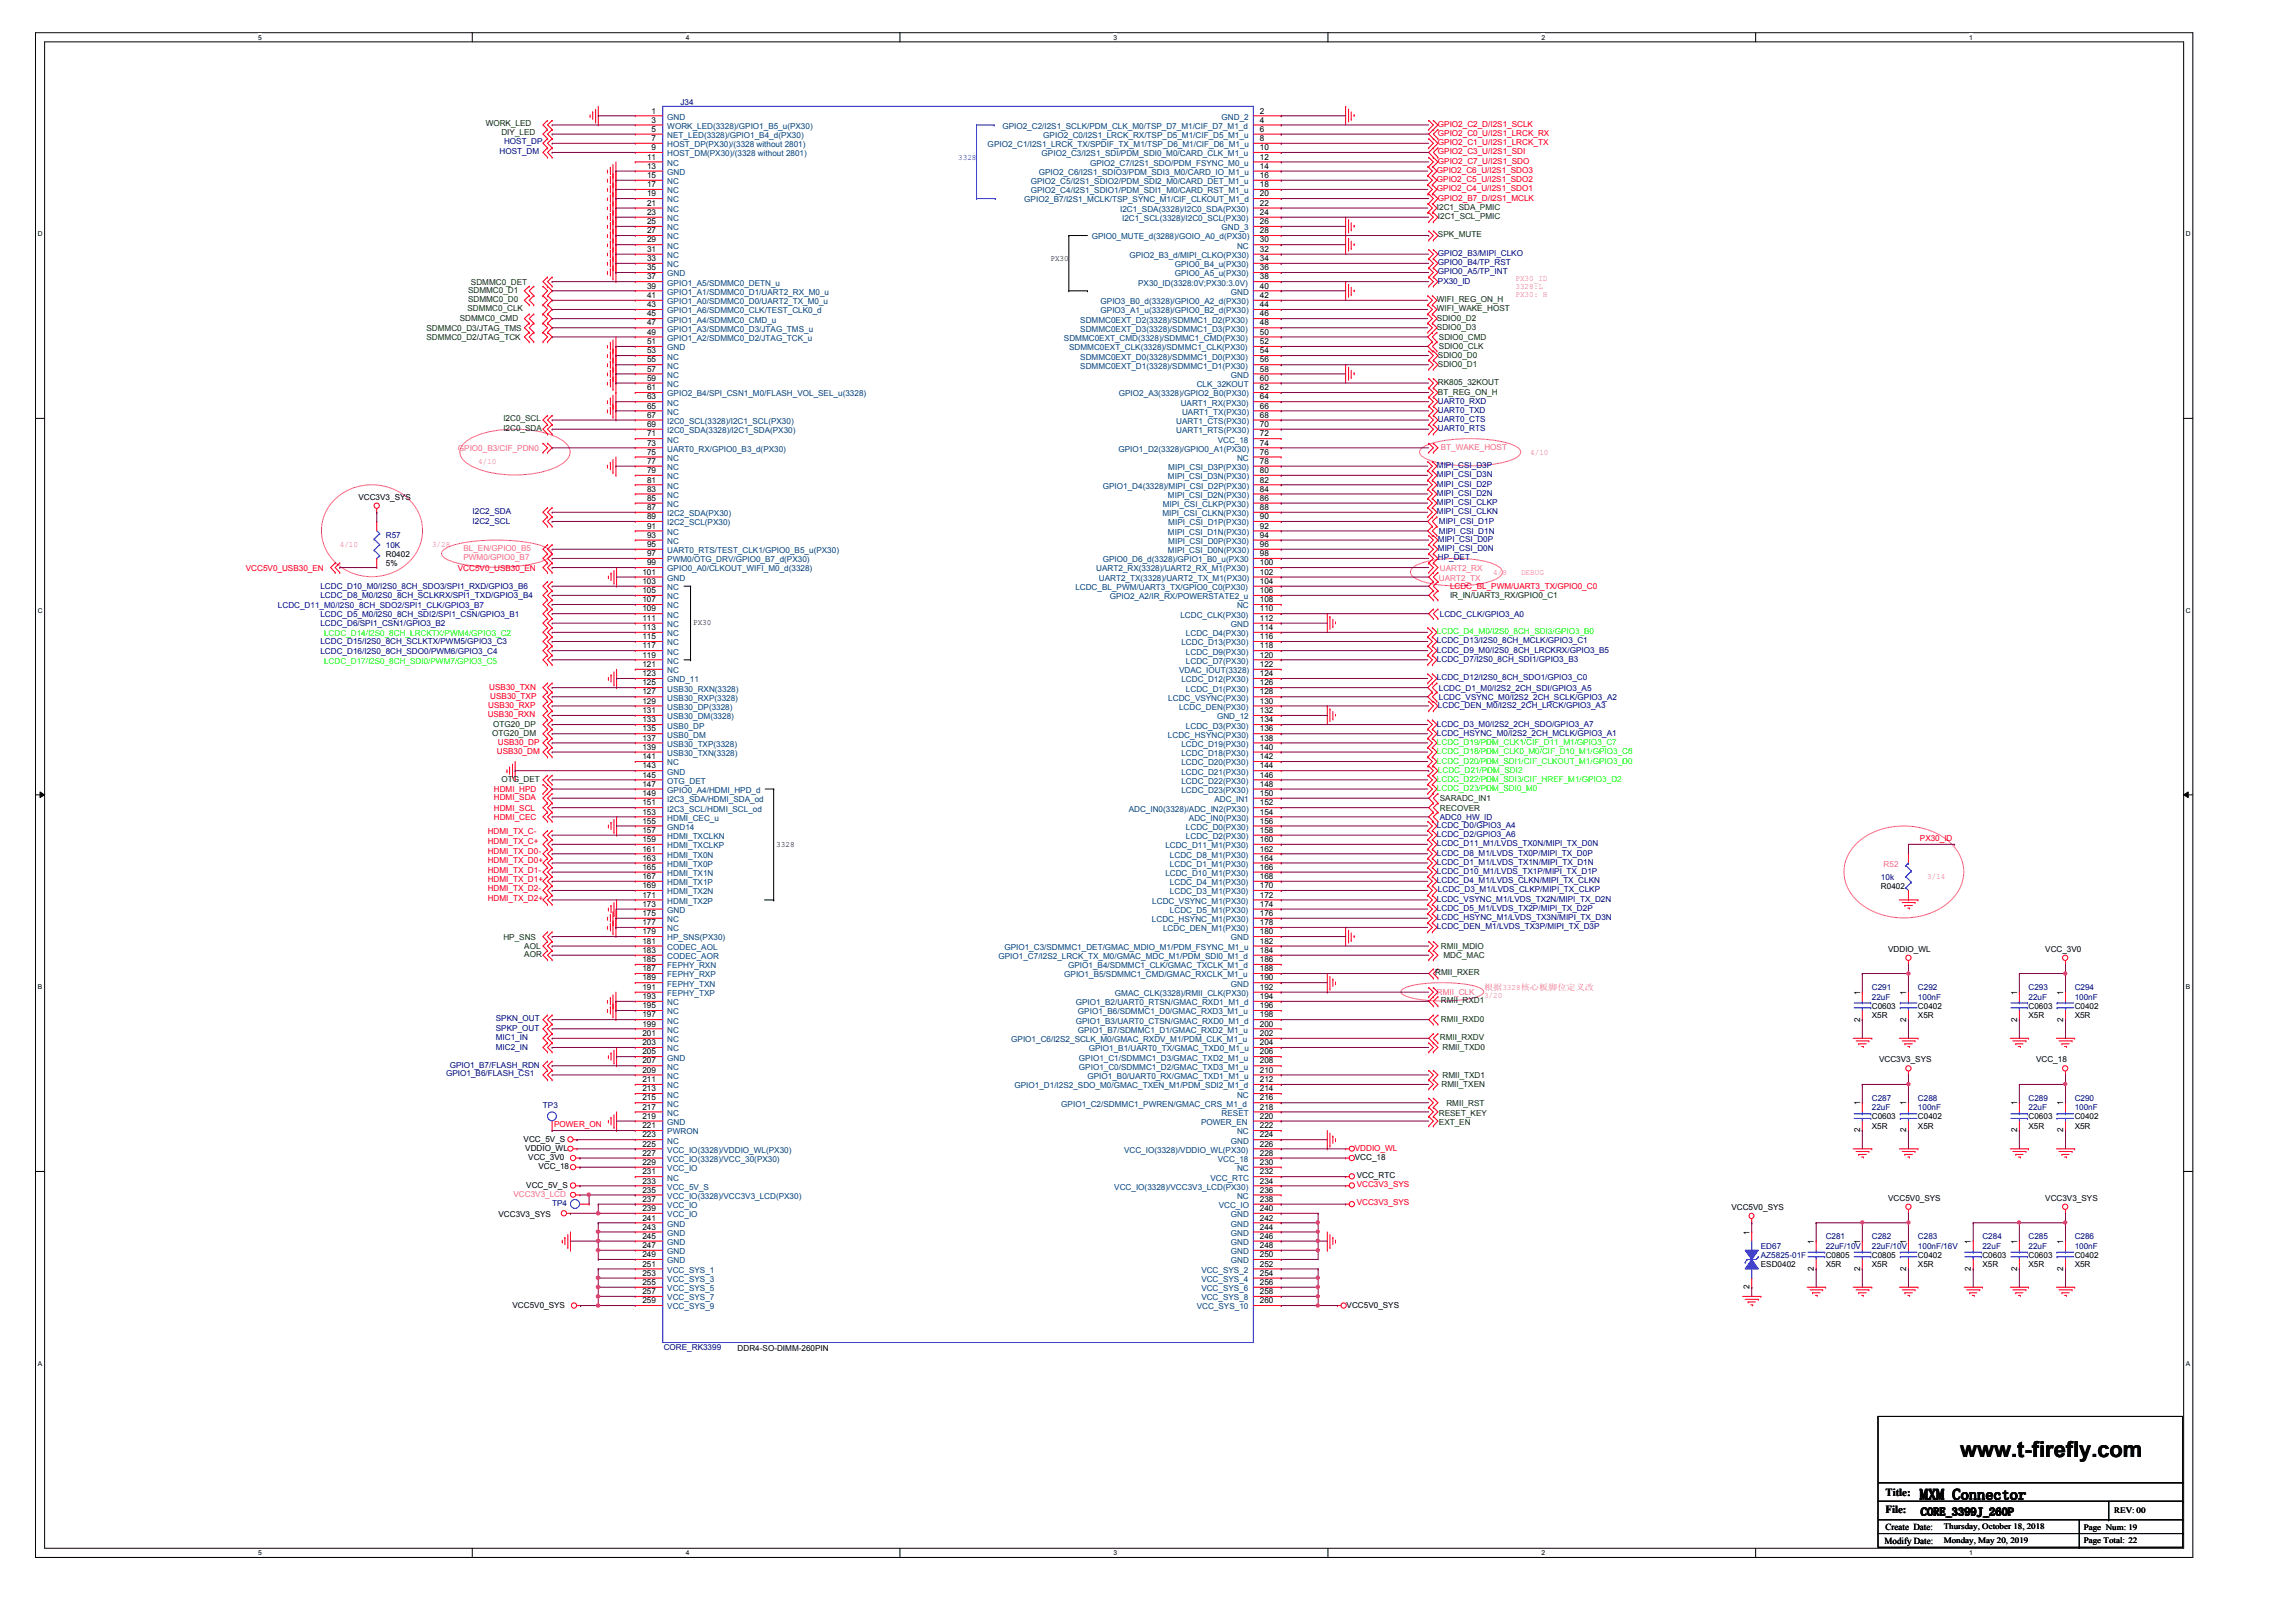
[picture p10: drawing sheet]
<svg xmlns="http://www.w3.org/2000/svg" width="297mm" height="210mm" viewBox="0 0 297 210" stroke-linecap="round" stroke-linejoin="round" font-family="sans-serif">
<defs><g id="words">
<text font-size="2.8" x="253.6" y="188.6">www.t-firefly.com</text>
<text font-size="1.9" x="248.4" y="194">MXM Connector</text>
<g font-size="1.4">
<text x="243.9" y="193.6">Title:</text>
<text x="243.9" y="195.8">File:</text>
<text x="248.6" y="196">CORE_3399J_260P</text>
</g>
<g font-size="1.2">
<text x="243.9" y="198">Create Date:</text>
<text x="243.8" y="199.8">Modify Date:</text>
</g>
<g font-size="1.1" fill="#004000">
<text x="62.8" y="16.3">WORK_LED</text>
<text x="64.9" y="17.5">DIY_LED</text>
<text x="185.9" y="27.2">I2C1_SDA_PMIC</text>
<text x="186" y="28.4">I2C1_SCL_PMIC</text>
<text x="186" y="30.7">SPK_MUTE</text>
<text x="59.5" y="41.5">SDMMC0_CMD</text>
<text x="60.5" y="40.3">SDMMC0_CLK</text>
<text x="60.6" y="39.1">SDMMC0_D0</text>
<text x="60.6" y="37.9">SDMMC0_D1</text>
<text x="60.9" y="36.8">SDMMC0_DET</text>
<text x="185.9" y="40.3">WIFI_WAKE_HOST</text>
<text x="185.9" y="39.1">WIFI_REG_ON_H</text>
<text x="185.9" y="41.5">SDIO0_D2</text>
<text x="55.2" y="44">SDMMC0_D2/JTAG_TCK</text>
<text x="55.2" y="42.8">SDMMC0_D3/JTAG_TMS</text>
<text x="185.9" y="42.7">SDIO0_D3</text>
<text x="186" y="46.3">SDIO0_D0</text>
<text x="186" y="47.5">SDIO0_D1</text>
<text x="186.2" y="44">SDIO0_CMD</text>
<text x="186.2" y="45.2">SDIO0_CLK</text>
<text x="186" y="49.8">RK805_32KOUT</text>
<text x="186" y="51.1">BT_REG_ON_H</text>
<text x="65.1" y="55.8">I2C0_SDA</text>
<text x="65.1" y="54.5">I2C0_SCL</text>
<text x="187.6" y="77.4">IR_IN/UART3_RX/GPIO0_C1</text>
<text x="63.7" y="95.2">OTG20_DM</text>
<text x="63.8" y="94">OTG20_DP</text>
<text x="64.9" y="101.2">OTG_DET</text>
<text x="186.3" y="103.7">SARADC_IN1</text>
<text x="186.3" y="104.9">RECOVER</text>
<text x="65.1" y="121.7">HP_SNS</text>
<text x="67.8" y="122.8">AOL</text>
<text x="67.8" y="123.9">AOR</text>
<text x="186.4" y="122.8">RMII_MDIO</text>
<text x="186.7" y="124">MDC_MAC</text>
<text x="185.7" y="126.2">RMII_RXER</text>
<text x="186.4" y="129.8">RMII_RXD1</text>
<text x="186.3" y="134.6">RMII_RXDV</text>
<text x="186.4" y="132.2">RMII_RXD0</text>
<text x="186.6" y="135.9">RMII_TXD0</text>
<text x="186.5" y="140.7">RMII_TXEN</text>
<text x="186.6" y="139.5">RMII_TXD1</text>
<text x="187.1" y="143.1">RMII_RST</text>
<text x="186.2" y="144.4">RESET_KEY</text>
<text x="186.2" y="145.6">EXT_EN</text>
</g>
<g font-size="1.1">
<text x="84.3" y="14.7">1</text>
<text x="84.3" y="15.9">3</text>
<text x="84.3" y="17.1">5</text>
<text x="163" y="14.7">2</text>
<text x="163" y="15.9">4</text>
<text x="163" y="17.1">6</text>
<text x="83.7" y="20.7">11</text>
<text x="83.7" y="21.8">13</text>
<text x="83.7" y="23">15</text>
<text x="84.3" y="18.2">7</text>
<text x="84.3" y="19.4">9</text>
<text x="163" y="18.2">8</text>
<text x="163" y="19.4">10</text>
<text x="163" y="20.7">12</text>
<text x="163" y="21.8">14</text>
<text x="163" y="23">16</text>
<text x="83.7" y="24.2">17</text>
<text x="83.7" y="25.4">19</text>
<text x="83.7" y="26.6">21</text>
<text x="83.7" y="27.8">23</text>
<text x="83.7" y="29">25</text>
<text x="163" y="24.2">18</text>
<text x="163" y="25.4">20</text>
<text x="163" y="26.6">22</text>
<text x="163" y="27.8">24</text>
<text x="163" y="29">26</text>
<text x="83.7" y="30.2">27</text>
<text x="83.7" y="31.4">29</text>
<text x="83.7" y="32.6">31</text>
<text x="83.7" y="33.8">33</text>
<text x="83.7" y="35">35</text>
<text x="135.9" y="33.8">PX30</text>
<text x="163" y="30.2">28</text>
<text x="163" y="31.4">30</text>
<text x="163" y="32.6">32</text>
<text x="163" y="33.8">34</text>
<text x="163" y="35">36</text>
<text x="83.7" y="36.2">37</text>
<text x="83.7" y="37.3">39</text>
<text x="83.7" y="38.6">41</text>
<text x="83.7" y="39.8">43</text>
<text x="83.7" y="40.9">45</text>
<text x="163" y="36.2">38</text>
<text x="163" y="37.3">40</text>
<text x="163" y="38.6">42</text>
<text x="163" y="39.8">44</text>
<text x="163" y="40.9">46</text>
<text x="83.7" y="42.1">47</text>
<text x="83.7" y="43.3">49</text>
<text x="83.7" y="44.5">51</text>
<text x="83.7" y="45.7">53</text>
<text x="83.7" y="46.9">55</text>
<text x="163" y="42.1">48</text>
<text x="163" y="43.3">50</text>
<text x="163" y="44.5">52</text>
<text x="163" y="45.7">54</text>
<text x="163" y="46.9">56</text>
<text x="83.7" y="48.1">57</text>
<text x="83.7" y="49.3">59</text>
<text x="83.7" y="50.5">61</text>
<text x="83.7" y="51.7">63</text>
<text x="83.7" y="52.9">65</text>
<text x="163" y="48.1">58</text>
<text x="163" y="49.3">60</text>
<text x="163" y="50.5">62</text>
<text x="163" y="51.7">64</text>
<text x="163" y="52.9">66</text>
<text x="83.7" y="54.1">67</text>
<text x="83.7" y="55.2">69</text>
<text x="83.7" y="56.5">71</text>
<text x="83.7" y="57.7">73</text>
<text x="83.7" y="58.8">75</text>
<text x="163" y="54.1">68</text>
<text x="163" y="55.2">70</text>
<text x="163" y="56.5">72</text>
<text x="163" y="57.7">74</text>
<text x="163" y="58.8">76</text>
<text x="46.4" y="64.6">VCC3V3_SYS</text>
<text x="83.7" y="60">77</text>
<text x="83.7" y="61.2">79</text>
<text x="83.7" y="62.4">81</text>
<text x="83.7" y="63.6">83</text>
<text x="83.7" y="64.8">85</text>
<text x="83.7" y="66">87</text>
<text x="163" y="60">78</text>
<text x="163" y="61.2">80</text>
<text x="163" y="62.4">82</text>
<text x="163" y="63.6">84</text>
<text x="163" y="64.8">86</text>
<text x="163" y="66">88</text>
<text x="83.7" y="67.2">89</text>
<text x="83.7" y="68.4">91</text>
<text x="83.7" y="69.6">93</text>
<text x="83.7" y="70.8">95</text>
<text x="83.7" y="72">97</text>
<text x="163" y="67.2">90</text>
<text x="163" y="68.4">92</text>
<text x="163" y="69.6">94</text>
<text x="163" y="70.8">96</text>
<text x="163" y="72">98</text>
<text x="49.9" y="72.1">R0402</text>
<text x="49.9" y="73.2">5%</text>
<text x="83.1" y="74.4">101</text>
<text x="83.1" y="76.7">105</text>
<text x="83.1" y="77.9">107</text>
<text x="83.1" y="75.6">103</text>
<text x="83.7" y="73.2">99</text>
<text x="163" y="73.2">100</text>
<text x="163" y="74.4">102</text>
<text x="163" y="75.6">104</text>
<text x="163" y="76.7">106</text>
<text x="163" y="77.9">108</text>
<text x="83.1" y="79.1">109</text>
<text x="83.1" y="80.3">111</text>
<text x="83.1" y="81.5">113</text>
<text x="83.1" y="82.7">115</text>
<text x="83.1" y="83.9">117</text>
<text x="89.7" y="80.9">PX30</text>
<text x="163" y="79.1">110</text>
<text x="163" y="80.3">112</text>
<text x="163" y="81.5">114</text>
<text x="163" y="82.7">116</text>
<text x="163" y="83.9">118</text>
<text x="83.1" y="85.1">119</text>
<text x="83.1" y="86.3">121</text>
<text x="83.1" y="87.5">123</text>
<text x="83.1" y="88.7">125</text>
<text x="83.1" y="89.9">127</text>
<text x="163" y="85.1">120</text>
<text x="163" y="86.3">122</text>
<text x="163" y="87.5">124</text>
<text x="163" y="88.7">126</text>
<text x="163" y="89.9">128</text>
<text x="83.1" y="91.1">129</text>
<text x="83.1" y="92.3">131</text>
<text x="83.1" y="93.5">133</text>
<text x="83.1" y="94.7">135</text>
<text x="83.1" y="95.8">137</text>
<text x="163" y="91.1">130</text>
<text x="163" y="92.3">132</text>
<text x="163" y="93.5">134</text>
<text x="163" y="94.7">136</text>
<text x="163" y="95.8">138</text>
<text x="83.1" y="97">139</text>
<text x="83.1" y="98.3">141</text>
<text x="83.1" y="99.4">143</text>
<text x="83.1" y="100.6">145</text>
<text x="83.1" y="101.8">147</text>
<text x="163" y="97">140</text>
<text x="163" y="98.3">142</text>
<text x="163" y="99.4">144</text>
<text x="163" y="100.6">146</text>
<text x="163" y="101.8">148</text>
<text x="83.1" y="103">149</text>
<text x="83.1" y="104.2">151</text>
<text x="83.1" y="105.4">153</text>
<text x="83.1" y="106.6">155</text>
<text x="83.1" y="107.8">157</text>
<text x="163" y="103">150</text>
<text x="163" y="104.2">152</text>
<text x="163" y="105.4">154</text>
<text x="163" y="106.6">156</text>
<text x="163" y="107.8">158</text>
<text x="83.1" y="109">159</text>
<text x="83.1" y="110.2">161</text>
<text x="83.1" y="111.4">163</text>
<text x="83.1" y="112.6">165</text>
<text x="83.1" y="113.7">167</text>
<text x="100.4" y="109.6">3328</text>
<text x="163" y="109">160</text>
<text x="163" y="110.2">162</text>
<text x="163" y="111.4">164</text>
<text x="163" y="112.6">166</text>
<text x="163" y="113.7">168</text>
<text x="83.1" y="114.9">169</text>
<text x="83.1" y="116.2">171</text>
<text x="83.1" y="117.3">173</text>
<text x="83.1" y="118.5">175</text>
<text x="83.1" y="119.7">177</text>
<text x="163" y="114.9">170</text>
<text x="163" y="116.2">172</text>
<text x="163" y="117.3">174</text>
<text x="163" y="118.5">176</text>
<text x="163" y="119.7">178</text>
<text x="243.3" y="115">R0402</text>
<text x="83.1" y="120.9">179</text>
<text x="83.1" y="122.1">181</text>
<text x="83.1" y="123.3">183</text>
<text x="83.1" y="124.5">185</text>
<text x="83.1" y="125.7">187</text>
<text x="163" y="120.9">180</text>
<text x="163" y="122.1">182</text>
<text x="163" y="123.3">184</text>
<text x="163" y="125.7">188</text>
<text x="163" y="124.5">186</text>
<text x="244.3" y="123.1">VDDIO_WL</text>
<text x="264.6" y="123.1">VCC_3V0</text>
<text x="83.1" y="126.9">189</text>
<text x="83.1" y="128.1">191</text>
<text x="83.1" y="129.3">193</text>
<text x="83.1" y="130.5">195</text>
<text x="83.1" y="131.7">197</text>
<text x="163" y="128.1">192</text>
<text x="163" y="126.9">190</text>
<text x="163" y="129.3">194</text>
<text x="163" y="130.5">196</text>
<text x="163" y="131.7">198</text>
<text x="240.6" y="128.7" transform="rotate(-90 240.6 128.7)">1</text>
<text x="242.2" y="130.6">C0603</text>
<text x="242.2" y="131.7">X5R</text>
<text x="246.6" y="128.7" transform="rotate(-90 246.6 128.7)">1</text>
<text x="248.1" y="130.6">C0402</text>
<text x="248.1" y="131.7">X5R</text>
<text x="261" y="128.7" transform="rotate(-90 261 128.7)">1</text>
<text x="262.4" y="130.6">C0603</text>
<text x="262.4" y="131.7">X5R</text>
<text x="266.9" y="128.7" transform="rotate(-90 266.9 128.7)">1</text>
<text x="268.4" y="130.6">C0402</text>
<text x="268.4" y="131.7">X5R</text>
<text x="83.1" y="132.8">199</text>
<text x="83.1" y="134.1">201</text>
<text x="83.1" y="135.3">203</text>
<text x="83.1" y="136.4">205</text>
<text x="83.1" y="137.6">207</text>
<text x="163" y="132.8">200</text>
<text x="163" y="134.1">202</text>
<text x="163" y="135.3">204</text>
<text x="163" y="136.4">206</text>
<text x="163" y="137.6">208</text>
<text x="240.6" y="132.2" transform="rotate(-90 240.6 132.2)">2</text>
<text x="243.1" y="137.5">VCC3V3_SYS</text>
<text x="246.6" y="132.2" transform="rotate(-90 246.6 132.2)">2</text>
<text x="261" y="132.2" transform="rotate(-90 261 132.2)">2</text>
<text x="263.4" y="137.5">VCC_18</text>
<text x="266.9" y="132.2" transform="rotate(-90 266.9 132.2)">2</text>
<text x="83.1" y="138.8">209</text>
<text x="83.1" y="140">211</text>
<text x="83.1" y="141.2">213</text>
<text x="83.1" y="142.4">215</text>
<text x="83.1" y="143.6">217</text>
<text x="163" y="138.8">210</text>
<text x="163" y="140">212</text>
<text x="163" y="141.2">214</text>
<text x="163" y="142.4">216</text>
<text x="163" y="143.6">218</text>
<text x="240.6" y="143" transform="rotate(-90 240.6 143)">1</text>
<text x="246.6" y="143" transform="rotate(-90 246.6 143)">1</text>
<text x="261" y="143" transform="rotate(-90 261 143)">1</text>
<text x="266.9" y="143" transform="rotate(-90 266.9 143)">1</text>
<text x="67.7" y="147.7">VCC_5V_S</text>
<text x="68" y="148.9">VDDIO_WL</text>
<text x="83.1" y="144.8">219</text>
<text x="83.1" y="146">221</text>
<text x="83.1" y="147.2">223</text>
<text x="83.1" y="148.4">225</text>
<text x="83.1" y="149.6">227</text>
<text x="163" y="144.8">220</text>
<text x="163" y="146">222</text>
<text x="163" y="147.2">224</text>
<text x="163" y="148.4">226</text>
<text x="163" y="149.6">228</text>
<text x="240.6" y="146.5" transform="rotate(-90 240.6 146.5)">2</text>
<text x="242.2" y="144.9">C0603</text>
<text x="242.2" y="146">X5R</text>
<text x="246.6" y="146.5" transform="rotate(-90 246.6 146.5)">2</text>
<text x="248.1" y="144.9">C0402</text>
<text x="248.1" y="146">X5R</text>
<text x="261" y="146.5" transform="rotate(-90 261 146.5)">2</text>
<text x="262.4" y="144.9">C0603</text>
<text x="262.4" y="146">X5R</text>
<text x="266.9" y="146.5" transform="rotate(-90 266.9 146.5)">2</text>
<text x="268.4" y="144.9">C0402</text>
<text x="268.4" y="146">X5R</text>
<text x="68.1" y="153.7">VCC_5V_S</text>
<text x="68.3" y="150.1">VCC_3V0</text>
<text x="69.7" y="151.3">VCC_18</text>
<text x="83.1" y="150.7">229</text>
<text x="83.1" y="152">231</text>
<text x="83.1" y="153.2">233</text>
<text x="83.1" y="154.3">235</text>
<text x="83.1" y="155.5">237</text>
<text x="163" y="150.7">230</text>
<text x="163" y="152">232</text>
<text x="163" y="153.2">234</text>
<text x="163" y="154.3">236</text>
<text x="163" y="155.5">238</text>
<text x="175.3" y="150.1">VCC_18</text>
<text x="175.5" y="152.4">VCC_RTC</text>
<text x="244.3" y="155.4">VCC5V0_SYS</text>
<text x="264.6" y="155.4">VCC3V3_SYS</text>
<text x="64.5" y="157.5">VCC3V3_SYS</text>
<text x="83.1" y="156.7">239</text>
<text x="83.1" y="157.9">241</text>
<text x="83.1" y="159.1">243</text>
<text x="83.1" y="160.3">245</text>
<text x="83.1" y="161.5">247</text>
<text x="163" y="156.7">240</text>
<text x="163" y="157.9">242</text>
<text x="163" y="159.1">244</text>
<text x="163" y="160.3">246</text>
<text x="163" y="161.5">248</text>
<text x="224" y="156.6">VCC5V0_SYS</text>
<text x="226.3" y="159.8" transform="rotate(-90 226.3 159.8)">1</text>
<text x="234.7" y="161" transform="rotate(-90 234.7 161)">1</text>
<text x="240.6" y="161" transform="rotate(-90 240.6 161)">1</text>
<text x="246.6" y="161" transform="rotate(-90 246.6 161)">1</text>
<text x="255" y="161" transform="rotate(-90 255 161)">1</text>
<text x="261" y="161" transform="rotate(-90 261 161)">1</text>
<text x="266.9" y="161" transform="rotate(-90 266.9 161)">1</text>
<text x="83.1" y="162.7">249</text>
<text x="83.1" y="163.9">251</text>
<text x="83.1" y="165.1">253</text>
<text x="83.1" y="166.3">255</text>
<text x="83.1" y="167.5">257</text>
<text x="163" y="162.7">250</text>
<text x="163" y="163.9">252</text>
<text x="163" y="165.1">254</text>
<text x="163" y="166.3">256</text>
<text x="163" y="167.5">258</text>
<text x="226.3" y="166.8" transform="rotate(-90 226.3 166.8)">2</text>
<text x="227.8" y="164">ESD0402</text>
<text x="234.7" y="164.4" transform="rotate(-90 234.7 164.4)">2</text>
<text x="236.2" y="162.8">C0805</text>
<text x="236.2" y="164">X5R</text>
<text x="240.6" y="164.4" transform="rotate(-90 240.6 164.4)">2</text>
<text x="242.2" y="162.8">C0805</text>
<text x="242.2" y="164">X5R</text>
<text x="246.6" y="164.4" transform="rotate(-90 246.6 164.4)">2</text>
<text x="248.1" y="162.8">C0402</text>
<text x="248.1" y="164">X5R</text>
<text x="255" y="164.4" transform="rotate(-90 255 164.4)">2</text>
<text x="256.5" y="162.8">C0603</text>
<text x="256.5" y="164">X5R</text>
<text x="261" y="164.4" transform="rotate(-90 261 164.4)">2</text>
<text x="262.4" y="162.8">C0603</text>
<text x="262.4" y="164">X5R</text>
<text x="266.9" y="164.4" transform="rotate(-90 266.9 164.4)">2</text>
<text x="268.4" y="162.8">C0402</text>
<text x="268.4" y="164">X5R</text>
<text x="66.3" y="169.2">VCC5V0_SYS</text>
<text x="83.1" y="168.7">259</text>
<text x="163" y="168.7">260</text>
<text x="174.2" y="169.2">VCC5V0_SYS</text>
<text x="95.4" y="174.8">DDR4-SO-DIMM-260PIN</text>
<text x="251.5" y="197.9">Thursday, October 18, 2018</text>
<text x="269.6" y="198">Page Num: 19</text>
<text x="273.5" y="195.8">REV: 00</text>
<text x="251.5" y="199.7">Monday, May 20, 2019</text>
<text x="269.6" y="199.7">Page Total: 22</text>
</g>
<g font-size="1.1" fill="#004080">
<text x="86.3" y="15.5">GND</text>
<text x="86.3" y="16.7">WORK_LED(3328)/GPIO1_B5_u(PX30)</text>
<text x="86.3" y="17.9">NET_LED(3328)/GPIO1_B4_d(PX30)</text>
<text x="129.7" y="16.7">GPIO2_C2/I2S1_SCLK/PDM_CLK_M0/TSP_D7_M1/CIF_D7_M1_d</text>
<text x="135" y="17.9">GPIO2_C0/I2S1_LRCK_RX/TSP_D5_M1/CIF_D5_M1_u</text>
<text x="158" y="15.5">GND_2</text>
<text x="86.3" y="19">HOST_DP(PX30)/(3328 without 2801)</text>
<text x="86.3" y="20.2">HOST_DM(PX30)/(3328 without 2801)</text>
<text x="86.3" y="21.5">NC</text>
<text x="86.3" y="22.6">GND</text>
<text x="86.3" y="23.8">NC</text>
<text x="127.8" y="19">GPIO2_C1/I2S1_LRCK_TX/SPDIF_TX_M1/TSP_D6_M1/CIF_D6_M1_u</text>
<text x="133.4" y="23.8">GPIO2_C5/I2S1_SDIO2/PDM_SDI2_M0/CARD_DET_M1_u</text>
<text x="134.4" y="22.6">GPIO2_C6/I2S1_SDIO3/PDM_SDI3_M0/CARD_IO_M1_u</text>
<text x="134.8" y="20.2">GPIO2_C3/I2S1_SDI/PDM_SDI0_M0/CARD_CLK_M1_u</text>
<text x="141" y="21.5">GPIO2_C7/I2S1_SDO/PDM_FSYNC_M0_u</text>
<text x="86.3" y="25">NC</text>
<text x="86.3" y="26.2">NC</text>
<text x="86.3" y="27.4">NC</text>
<text x="86.3" y="28.6">NC</text>
<text x="86.3" y="29.8">NC</text>
<text x="132.5" y="26.2">GPIO2_B7/I2S1_MCLK/TSP_SYNC_M1/CIF_CLKOUT_M1_d</text>
<text x="133.4" y="25">GPIO2_C4/I2S1_SDIO1/PDM_SDI1_M0/CARD_RST_M1_u</text>
<text x="144.9" y="27.4">I2C1_SDA(3328)/I2C0_SDA(PX30)</text>
<text x="145.2" y="28.6">I2C1_SCL(3328)/I2C0_SCL(PX30)</text>
<text x="158" y="29.8">GND_3</text>
<text x="86.3" y="31">NC</text>
<text x="86.3" y="32.2">NC</text>
<text x="86.3" y="33.4">NC</text>
<text x="86.3" y="34.6">NC</text>
<text x="86.3" y="35.8">GND</text>
<text x="141.2" y="31">GPIO0_MUTE_d(3288)/GOIO_A0_d(PX30)</text>
<text x="146.1" y="33.4">GPIO2_B3_d/MIPI_CLKO(PX30)</text>
<text x="152" y="34.6">GPIO0_B4_u(PX30)</text>
<text x="152" y="35.8">GPIO0_A5_u(PX30)</text>
<text x="160" y="32.2">NC</text>
<text x="86.3" y="37">GPIO1_A5/SDMMC0_DETN_u</text>
<text x="86.3" y="38.1">GPIO1_A1/SDMMC0_D1/UART2_RX_M0_u</text>
<text x="86.3" y="39.4">GPIO1_A0/SDMMC0_D0/UART2_TX_M0_u</text>
<text x="86.3" y="40.6">GPIO1_A6/SDMMC0_CLK/TEST_CLK0_d</text>
<text x="86.3" y="41.7">GPIO1_A4/SDMMC0_CMD_u</text>
<text x="139.8" y="41.7">SDMMC0EXT_D2(3328)/SDMMC1_D2(PX30)</text>
<text x="142.4" y="39.4">GPIO3_B0_d(3328)/GPIO0_A2_d(PX30)</text>
<text x="142.4" y="40.6">GPIO3_A1_u(3328)/GPIO0_B2_d(PX30)</text>
<text x="147.2" y="37">PX30_ID(3328:0V;PX30:3.0V)</text>
<text x="159.2" y="38.1">GND</text>
<text x="86.3" y="42.9">GPIO1_A3/SDMMC0_D3/JTAG_TMS_u</text>
<text x="86.3" y="44.1">GPIO1_A2/SDMMC0_D2/JTAG_TCK_u</text>
<text x="86.3" y="45.3">GND</text>
<text x="86.3" y="46.5">NC</text>
<text x="86.3" y="47.7">NC</text>
<text x="137.6" y="44.1">SDMMC0EXT_CMD(3328)/SDMMC1_CMD(PX30)</text>
<text x="138.3" y="45.3">SDMMC0EXT_CLK(3328)/SDMMC1_CLK(PX30)</text>
<text x="139.8" y="42.9">SDMMC0EXT_D3(3328)/SDMMC1_D3(PX30)</text>
<text x="139.8" y="46.5">SDMMC0EXT_D0(3328)/SDMMC1_D0(PX30)</text>
<text x="139.8" y="47.7">SDMMC0EXT_D1(3328)/SDMMC1_D1(PX30)</text>
<text x="86.3" y="48.9">NC</text>
<text x="86.3" y="50.1">NC</text>
<text x="86.3" y="51.3">GPIO2_B4/SPI_CSN1_M0/FLASH_VOL_SEL_u(3328)</text>
<text x="86.3" y="52.5">NC</text>
<text x="86.3" y="53.7">NC</text>
<text x="144.8" y="51.3">GPIO2_A3(3328)/GPIO2_B0(PX30)</text>
<text x="152.8" y="52.5">UART1_RX(PX30)</text>
<text x="152.9" y="53.7">UART1_TX(PX30)</text>
<text x="154.8" y="50.1">CLK_32KOUT</text>
<text x="159.2" y="48.9">GND</text>
<text x="86.3" y="54.9">I2C0_SCL(3328)/I2C1_SCL(PX30)</text>
<text x="86.3" y="56">I2C0_SDA(3328)/I2C1_SDA(PX30)</text>
<text x="86.3" y="57.3">NC</text>
<text x="86.3" y="58.5">UART0_RX/GPIO0_B3_d(PX30)</text>
<text x="86.3" y="59.6">NC</text>
<text x="144.7" y="58.5">GPIO1_D2(3328)/GPIO0_A1(PX30)</text>
<text x="152.2" y="54.9">UART1_CTS(PX30)</text>
<text x="152.2" y="56">UART1_RTS(PX30)</text>
<text x="157.5" y="57.3">VCC_18</text>
<text x="160" y="59.6">NC</text>
<text x="86.3" y="60.8">NC</text>
<text x="86.3" y="62">NC</text>
<text x="86.3" y="63.2">NC</text>
<text x="86.3" y="64.4">NC</text>
<text x="86.3" y="65.6">NC</text>
<text x="142.7" y="63.2">GPIO1_D4(3328)/MIPI_CSI_D2P(PX30)</text>
<text x="150.4" y="65.6">MIPI_CSI_CLKP(PX30)</text>
<text x="151.1" y="62">MIPI_CSI_D3N(PX30)</text>
<text x="151.1" y="64.4">MIPI_CSI_D2N(PX30)</text>
<text x="151.1" y="60.8">MIPI_CSI_D3P(PX30)</text>
<text x="86.3" y="66.8">I2C2_SDA(PX30)</text>
<text x="86.3" y="68">I2C2_SCL(PX30)</text>
<text x="86.3" y="69.2">NC</text>
<text x="86.3" y="70.4">NC</text>
<text x="86.3" y="71.6">UART0_RTS/TEST_CLK1/GPIO0_B5_u(PX30)</text>
<text x="150.4" y="66.8">MIPI_CSI_CLKN(PX30)</text>
<text x="151.1" y="69.2">MIPI_CSI_D1N(PX30)</text>
<text x="151.1" y="71.6">MIPI_CSI_D0N(PX30)</text>
<text x="151.1" y="68">MIPI_CSI_D1P(PX30)</text>
<text x="151.1" y="70.4">MIPI_CSI_D0P(PX30)</text>
<text x="86.3" y="72.8">PWM0/OTG_DRV/GPIO0_B7_d(PX30)</text>
<text x="86.3" y="74">GPIO0_A0/CLKOUT_WIFI_M0_d(3328)</text>
<text x="86.3" y="75.2">GND</text>
<text x="86.3" y="77.6">NC</text>
<text x="86.3" y="76.4">NC</text>
<text x="139.1" y="76.4">LCDC_BL_PWM/UART3_TX/GPIO0_C0(PX30)</text>
<text x="141.8" y="74">UART2_RX(3328)/UART2_RX_M1(PX30)</text>
<text x="142.2" y="75.2">UART2_TX(3328)/UART2_TX_M1(PX30)</text>
<text x="142.7" y="72.8">GPIO0_D6_d(3328)/GPIO1_B0_u(PX30</text>
<text x="143.6" y="77.6">GPIO2_A2/IR_RX/POWERSTATE2_u</text>
<text x="86.3" y="78.7">NC</text>
<text x="86.3" y="79.9">NC</text>
<text x="86.3" y="81.2">NC</text>
<text x="86.3" y="82.3">NC</text>
<text x="86.3" y="83.5">NC</text>
<text x="152.7" y="79.9">LCDC_CLK(PX30)</text>
<text x="152.8" y="83.5">LCDC_D13(PX30)</text>
<text x="153.4" y="82.3">LCDC_D4(PX30)</text>
<text x="159.2" y="81.2">GND</text>
<text x="160" y="78.7">NC</text>
<text x="86.3" y="84.7">NC</text>
<text x="86.3" y="85.9">NC</text>
<text x="86.3" y="87.1">NC</text>
<text x="86.3" y="88.3">GND_11</text>
<text x="86.3" y="89.5">USB30_RXN(3328)</text>
<text x="152.5" y="87.1">VDAC_IOUT(3328)</text>
<text x="152.8" y="88.3">LCDC_D12(PX30)</text>
<text x="153.4" y="84.7">LCDC_D9(PX30)</text>
<text x="153.4" y="85.9">LCDC_D7(PX30)</text>
<text x="153.4" y="89.5">LCDC_D1(PX30)</text>
<text x="86.3" y="90.7">USB30_RXP(3328)</text>
<text x="86.3" y="91.9">USB30_DP(3328)</text>
<text x="86.3" y="93.1">USB30_DM(3328)</text>
<text x="86.3" y="94.3">USB0_DP</text>
<text x="86.3" y="95.5">USB0_DM</text>
<text x="151.1" y="95.5">LCDC_HSYNC(PX30)</text>
<text x="151.1" y="90.7">LCDC_VSYNC(PX30)</text>
<text x="152.5" y="91.9">LCDC_DEN(PX30)</text>
<text x="153.4" y="94.3">LCDC_D3(PX30)</text>
<text x="157.5" y="93.1">GND_12</text>
<text x="86.3" y="96.6">USB30_TXP(3328)</text>
<text x="86.3" y="97.8">USB30_TXN(3328)</text>
<text x="86.3" y="99.1">NC</text>
<text x="86.3" y="100.2">GND</text>
<text x="86.3" y="101.4">OTG_DET</text>
<text x="152.8" y="96.6">LCDC_D19(PX30)</text>
<text x="152.8" y="97.8">LCDC_D18(PX30)</text>
<text x="152.8" y="99.1">LCDC_D20(PX30)</text>
<text x="152.8" y="100.2">LCDC_D21(PX30)</text>
<text x="152.8" y="101.4">LCDC_D22(PX30)</text>
<text x="86.3" y="102.6">GPIO0_A4/HDMI_HPD_d</text>
<text x="86.3" y="103.8">I2C3_SDA/HDMI_SDA_od</text>
<text x="86.3" y="105">I2C3_SCL/HDMI_SCL_od</text>
<text x="86.3" y="106.2">HDMI_CEC_u</text>
<text x="86.3" y="107.4">GND14</text>
<text x="146" y="105">ADC_IN0(3328)/ADC_IN2(PX30)</text>
<text x="152.8" y="102.6">LCDC_D23(PX30)</text>
<text x="153.4" y="107.4">LCDC_D0(PX30)</text>
<text x="153.8" y="106.2">ADC_IN0(PX30)</text>
<text x="157.1" y="103.8">ADC_IN1</text>
<text x="86.3" y="108.6">HDMI_TXCLKN</text>
<text x="86.3" y="109.8">HDMI_TXCLKP</text>
<text x="86.3" y="111">HDMI_TX0N</text>
<text x="86.3" y="112.2">HDMI_TX0P</text>
<text x="86.3" y="113.4">HDMI_TX1N</text>
<text x="150.8" y="109.8">LCDC_D11_M1(PX30)</text>
<text x="150.8" y="113.4">LCDC_D10_M1(PX30)</text>
<text x="151.4" y="111">LCDC_D8_M1(PX30)</text>
<text x="151.4" y="112.2">LCDC_D1_M1(PX30)</text>
<text x="153.4" y="108.6">LCDC_D2(PX30)</text>
<text x="86.3" y="114.6">HDMI_TX1P</text>
<text x="86.3" y="115.7">HDMI_TX2N</text>
<text x="86.3" y="117">HDMI_TX2P</text>
<text x="86.3" y="118.2">GND</text>
<text x="86.3" y="119.3">NC</text>
<text x="149" y="119.3">LCDC_HSYNC_M1(PX30)</text>
<text x="149.1" y="117">LCDC_VSYNC_M1(PX30)</text>
<text x="151.4" y="114.6">LCDC_D4_M1(PX30)</text>
<text x="151.4" y="115.7">LCDC_D3_M1(PX30)</text>
<text x="151.4" y="118.2">LCDC_D5_M1(PX30)</text>
<text x="86.3" y="120.5">NC</text>
<text x="86.3" y="121.7">HP_SNS(PX30)</text>
<text x="86.3" y="122.9">CODEC_AOL</text>
<text x="86.3" y="124.1">CODEC_AOR</text>
<text x="86.3" y="125.3">FEPHY_RXN</text>
<text x="129.2" y="124.1">GPIO1_C7/I2S2_LRCK_TX_M0/GMAC_MDC_M1/PDM_SDI0_M1_d</text>
<text x="129.9" y="122.9">GPIO1_C3/SDMMC1_DET/GMAC_MDIO_M1/PDM_FSYNC_M1_u</text>
<text x="138.2" y="125.3">GPIO1_B4/SDMMC1_CLK/GMAC_TXCLK_M1_d</text>
<text x="150.5" y="120.5">LCDC_DEN_M1(PX30)</text>
<text x="159.2" y="121.7">GND</text>
<text x="86.3" y="126.5">FEPHY_RXP</text>
<text x="86.3" y="127.7">FEPHY_TXN</text>
<text x="86.3" y="128.9">FEPHY_TXP</text>
<text x="86.3" y="130.1">NC</text>
<text x="86.3" y="131.3">NC</text>
<text x="137.7" y="126.5">GPIO1_B5/SDMMC1_CMD/GMAC_RXCLK_M1_u</text>
<text x="139.2" y="130.1">GPIO1_B2/UART0_RTSN/GMAC_RXD1_M1_d</text>
<text x="139.5" y="131.3">GPIO1_B6/SDMMC1_D0/GMAC_RXD3_M1_u</text>
<text x="144.2" y="128.9">GMAC_CLK(3328)/RMII_CLK(PX30)</text>
<text x="159.2" y="127.7">GND</text>
<text x="86.3" y="132.5">NC</text>
<text x="86.3" y="133.6">NC</text>
<text x="86.3" y="134.9">NC</text>
<text x="86.3" y="136.1">NC</text>
<text x="86.3" y="137.2">GND</text>
<text x="130.8" y="134.9">GPIO1_C6/I2S2_SCLK_M0/GMAC_RXDV_M1/PDM_CLK_M1_u</text>
<text x="139.2" y="132.5">GPIO1_B3/UART0_CTSN/GMAC_RXD0_M1_d</text>
<text x="139.5" y="133.6">GPIO1_B7/SDMMC1_D1/GMAC_RXD2_M1_u</text>
<text x="139.6" y="137.2">GPIO1_C1/SDMMC1_D3/GMAC_TXD2_M1_u</text>
<text x="140.9" y="136.1">GPIO1_B1/UART0_TX/GMAC_TXD0_M1_u</text>
<text x="86.3" y="138.4">NC</text>
<text x="86.3" y="139.6">NC</text>
<text x="86.3" y="140.8">NC</text>
<text x="86.3" y="142">NC</text>
<text x="86.3" y="143.2">NC</text>
<text x="131.2" y="140.8">GPIO1_D1/I2S2_SDO_M0/GMAC_TXEN_M1/PDM_SDI2_M1_d</text>
<text x="137.3" y="143.2">GPIO1_C2/SDMMC1_PWREN/GMAC_CRS_M1_d</text>
<text x="139.6" y="138.4">GPIO1_C0/SDMMC1_D2/GMAC_TXD3_M1_u</text>
<text x="140.7" y="139.6">GPIO1_B0/UART0_RX/GMAC_TXD1_M1_u</text>
<text x="160" y="142">NC</text>
<text x="86.3" y="144.4">NC</text>
<text x="86.3" y="145.6">GND</text>
<text x="86.3" y="146.8">PWRON</text>
<text x="86.3" y="148">NC</text>
<text x="86.3" y="149.2">VCC_IO(3328)/VDDIO_WL(PX30)</text>
<text x="145.4" y="149.2">VCC_IO(3328)/VDDIO_WL(PX30)</text>
<text x="155.4" y="145.6">POWER_EN</text>
<text x="158" y="144.4">RESET</text>
<text x="159.2" y="148">GND</text>
<text x="160" y="146.8">NC</text>
<text x="86.3" y="150.4">VCC_IO(3328)/VCC_30(PX30)</text>
<text x="86.3" y="151.6">VCC_IO</text>
<text x="86.3" y="152.8">NC</text>
<text x="86.3" y="154">VCC_5V_S</text>
<text x="86.3" y="155.2">VCC_IO(3328)/VCC3V3_LCD(PX30)</text>
<text x="144.2" y="154">VCC_IO(3328)/VCC3V3_LCD(PX30)</text>
<text x="156.6" y="152.8">VCC_RTC</text>
<text x="157.5" y="150.4">VCC_18</text>
<text x="160" y="151.6">NC</text>
<text x="160" y="155.2">NC</text>
<text x="86.3" y="156.3">VCC_IO</text>
<text x="86.3" y="157.5">VCC_IO</text>
<text x="86.3" y="158.7">GND</text>
<text x="86.3" y="159.9">GND</text>
<text x="86.3" y="161.1">GND</text>
<text x="157.7" y="156.3">VCC_IO</text>
<text x="159.2" y="157.5">GND</text>
<text x="159.2" y="158.7">GND</text>
<text x="159.2" y="159.9">GND</text>
<text x="159.2" y="161.1">GND</text>
<text x="86.3" y="162.3">GND</text>
<text x="86.3" y="163.5">GND</text>
<text x="86.3" y="164.7">VCC_SYS_1</text>
<text x="86.3" y="165.9">VCC_SYS_3</text>
<text x="86.3" y="167.1">VCC_SYS_5</text>
<text x="155.4" y="164.7">VCC_SYS_2</text>
<text x="155.4" y="165.9">VCC_SYS_4</text>
<text x="155.4" y="167.1">VCC_SYS_6</text>
<text x="159.2" y="162.3">GND</text>
<text x="159.2" y="163.5">GND</text>
<text x="86.3" y="168.3">VCC_SYS_7</text>
<text x="86.3" y="169.5">VCC_SYS_9</text>
<text x="154.8" y="169.5">VCC_SYS_10</text>
<text x="155.4" y="168.3">VCC_SYS_8</text>
</g>
<g font-size="1.1" fill="#000080">
<text x="88" y="13.5">J34</text>
<text x="64.6" y="20">HOST_DM</text>
<text x="65.2" y="18.7">HOST_DP</text>
<text x="186" y="35.5">GPIO0_A5/TP_INT</text>
<text x="186" y="34.3">GPIO0_B4/TP_RST</text>
<text x="186" y="33.1">GPIO2_B3/MIPI_CLKO</text>
<text x="186" y="36.7">PX30_ID</text>
<text x="186" y="52.2">UART0_RXD</text>
<text x="186" y="53.4">UART0_TXD</text>
<text x="186" y="54.6">UART0_CTS</text>
<text x="186" y="55.8">UART0_RTS</text>
<text x="185.9" y="63">MIPI_CSI_D2P</text>
<text x="185.9" y="64.2">MIPI_CSI_D2N</text>
<text x="185.9" y="65.4">MIPI_CSI_CLKP</text>
<text x="185.9" y="60.6">MIPI_CSI_D3P</text>
<text x="185.9" y="61.8">MIPI_CSI_D3N</text>
<text x="49.9" y="69.7">R57</text>
<text x="49.9" y="70.9">10K</text>
<text x="61.1" y="67.9">I2C2_SCL</text>
<text x="61.1" y="66.5">I2C2_SDA</text>
<text x="185.9" y="66.5">MIPI_CSI_CLKN</text>
<text x="186" y="70.1">MIPI_CSI_D0P</text>
<text x="186" y="71.3">MIPI_CSI_D0N</text>
<text x="186.2" y="67.9">MIPI_CSI_D1P</text>
<text x="186.2" y="69.1">MIPI_CSI_D1N</text>
<text x="41.5" y="76.2">LCDC_D10_M0/I2S0_8CH_SDO3/SPI1_RXD/GPIO3_B6</text>
<text x="41.5" y="77.4">LCDC_D8_M0/I2S0_8CH_SCLKRX/SPI1_TXD/GPIO3_B4</text>
<text x="186" y="72.5">HP_DET</text>
<text x="41.5" y="83.4">LCDC_D15/I2S0_8CH_SCLKTX/PWM5/GPIO3_C3</text>
<text x="41.5" y="79.8">LCDC_D5_M0/I2S0_8CH_SDI2/SPI1_CSN/GPIO3_B1</text>
<text x="41.5" y="81">LCDC_D6/SPI1_CSN1/GPIO3_B2</text>
<text x="185.9" y="83.3">LCDC_D13/I2S0_8CH_MCLK/GPIO3_C1</text>
<text x="186.3" y="79.8">LCDC_CLK/GPIO3_A0</text>
<text x="41.5" y="84.6">LCDC_D16/I2S0_8CH_SDO0/PWM6/GPIO3_C4</text>
<text x="185.9" y="85.6">LCDC_D7/I2S0_8CH_SDI1/GPIO3_B3</text>
<text x="185.9" y="88.1">LCDC_D12/I2S0_8CH_SDO1/GPIO3_C0</text>
<text x="185.9" y="84.5">LCDC_D9_M0/I2S0_8CH_LRCKRX/GPIO3_B5</text>
<text x="186.2" y="89.4">LCDC_D1_M0/I2S2_2CH_SDI/GPIO3_A5</text>
<text x="185.9" y="94">LCDC_D3_M0/I2S2_2CH_SDO/GPIO3_A7</text>
<text x="185.9" y="95.2">LCDC_HSYNC_M0/I2S2_2CH_MCLK/GPIO3_A1</text>
<text x="186" y="91.6">LCDC_DEN_M0/I2S2_2CH_LRCK/GPIO3_A3</text>
<text x="186.2" y="90.6">LCDC_VSYNC_M0/I2S2_2CH_SCLK/GPIO3_A2</text>
<text x="185.9" y="107.1">LCDC_D0/GPIO3_A4</text>
<text x="186.3" y="106.1">ADC0_HW_ID</text>
<text x="185.9" y="110.7">LCDC_D8_M1/LVDS_TX0P/MIPI_TX_D0P</text>
<text x="185.9" y="108.3">LCDC_D2/GPIO3_A6</text>
<text x="185.9" y="109.5">LCDC_D11_M1/LVDS_TX0N/MIPI_TX_D0N</text>
<text x="185.9" y="111.9">LCDC_D1_M1/LVDS_TX1N/MIPI_TX_D1N</text>
<text x="185.9" y="113.1">LCDC_D10_M1/LVDS_TX1P/MIPI_TX_D1P</text>
<text x="243.3" y="113.8">10k</text>
<text x="185.9" y="116.7">LCDC_VSYNC_M1/LVDS_TX2N/MIPI_TX_D2N</text>
<text x="185.9" y="114.3">LCDC_D4_M1/LVDS_CLKN/MIPI_TX_CLKN</text>
<text x="185.9" y="117.9">LCDC_D5_M1/LVDS_TX2P/MIPI_TX_D2P</text>
<text x="185.9" y="119.1">LCDC_HSYNC_M1/LVDS_TX3N/MIPI_TX_D3N</text>
<text x="186" y="115.5">LCDC_D3_M1/LVDS_CLKP/MIPI_TX_CLKP</text>
<text x="185.9" y="120.3">LCDC_DEN_M1/LVDS_TX3P/MIPI_TX_D3P</text>
<text x="242.2" y="128.1">C291</text>
<text x="242.2" y="129.4">22uF</text>
<text x="248.1" y="128.1">C292</text>
<text x="248.1" y="129.4">100nF</text>
<text x="262.4" y="128.1">C293</text>
<text x="262.4" y="129.4">22uF</text>
<text x="268.4" y="128.1">C294</text>
<text x="268.4" y="129.4">100nF</text>
<text x="64.1" y="134.6">MIC1_IN</text>
<text x="64.1" y="135.9">MIC2_IN</text>
<text x="64.1" y="132.1">SPKN_OUT</text>
<text x="64.1" y="133.4">SPKP_OUT</text>
<text x="57.7" y="139.3">GPIO1_B6/FLASH_CS1</text>
<text x="58.2" y="138.2">GPIO1_B7/FLASH_RDN</text>
<text x="70.2" y="143.4">TP3</text>
<text x="242.2" y="142.5">C287</text>
<text x="242.2" y="143.7">22uF</text>
<text x="248.1" y="142.5">C288</text>
<text x="248.1" y="143.7">100nF</text>
<text x="262.4" y="142.5">C289</text>
<text x="262.4" y="143.7">22uF</text>
<text x="268.4" y="142.5">C290</text>
<text x="268.4" y="143.7">100nF</text>
<text x="71.4" y="156.1">TP4</text>
<text x="227.8" y="161.6">ED67</text>
<text x="236.2" y="160.4">C281</text>
<text x="236.2" y="161.6">22uF/10V</text>
<text x="242.2" y="160.4">C282</text>
<text x="242.2" y="161.6">22uF/10V</text>
<text x="248.1" y="160.4">C283</text>
<text x="248.1" y="161.6">100nF/16V</text>
<text x="256.5" y="160.4">C284</text>
<text x="256.5" y="161.6">22uF</text>
<text x="262.4" y="160.4">C285</text>
<text x="262.4" y="161.6">22uF</text>
<text x="268.4" y="160.4">C286</text>
<text x="268.4" y="161.6">100nF</text>
<text x="227.8" y="162.8">AZ5825-01F</text>
<text x="85.9" y="174.7">CORE_RK3399</text>
</g>
<g font-size="1.1" fill="#f00">
<text x="186" y="16.4">GPIO2_C2_D/I2S1_SCLK</text>
<text x="186" y="17.6">GPIO2_C0_U/I2S1_LRCK_RX</text>
<text x="185.9" y="23.6">GPIO2_C5_U/I2S1_SDO2</text>
<text x="185.9" y="22.4">GPIO2_C6_U/I2S1_SDO3</text>
<text x="186" y="18.8">GPIO2_C1_U/I2S1_LRCK_TX</text>
<text x="186" y="21.2">GPIO2_C7_U/I2S1_SDO</text>
<text x="186" y="20">GPIO2_C3_U/I2S1_SDI</text>
<text x="185.9" y="24.8">GPIO2_C4_U/I2S1_SDO1</text>
<text x="186" y="26">GPIO2_B7_D/I2S1_MCLK</text>
<text x="31.8" y="73.8">VCC5V0_USB30_EN</text>
<text x="59.2" y="73.8">VCC5V0_USB30_EN</text>
<text x="187.6" y="76.2">LCDC_BL_PWM/UART3_TX/GPIO0_C0</text>
<text x="63.3" y="89.2">USB30_TXN</text>
<text x="63.1" y="92.8">USB30_RXN</text>
<text x="63.2" y="91.6">USB30_RXP</text>
<text x="63.4" y="90.4">USB30_TXP</text>
<text x="64.3" y="97.6">USB30_DM</text>
<text x="64.4" y="96.4">USB30_DP</text>
<text x="63.1" y="108">HDMI_TX_C-</text>
<text x="63.9" y="106.1">HDMI_CEC</text>
<text x="63.9" y="104.9">HDMI_SCL</text>
<text x="63.9" y="103.5">HDMI_SDA</text>
<text x="63.9" y="102.5">HDMI_HPD</text>
<text x="63.1" y="109.2">HDMI_TX_C+</text>
<text x="63.1" y="110.5">HDMI_TX_D0-</text>
<text x="63.1" y="111.7">HDMI_TX_D0+</text>
<text x="63.1" y="113">HDMI_TX_D1-</text>
<text x="248.4" y="108.8">PX30_ID</text>
<text x="63.1" y="114.1">HDMI_TX_D1+</text>
<text x="63.1" y="115.3">HDMI_TX_D2-</text>
<text x="63.1" y="116.6">HDMI_TX_D2+</text>
<text x="71.7" y="145.8">POWER_ON</text>
<text x="175.3" y="148.9">VDDIO_WL</text>
<text x="175.5" y="156">VCC3V3_SYS</text>
<text x="175.5" y="153.6">VCC3V3_SYS</text>
</g>
<text font-size="1.1" fill="#00f" x="124" y="20.7">3328</text>
<g font-size="1.1" fill="#f0f">
<text x="196.1" y="36.3">PX30_ID</text>
<text x="196.1" y="37.4">3328:L</text>
<text x="196.1" y="38.4">PX30: H</text>
<text x="59.2" y="58.3">GPIO0_B3/CIF_PDN0</text>
<text x="186.4" y="58.2">BT_WAKE_HOST</text>
<text x="198" y="58.9">4/10</text>
<text x="61.9" y="60.1">4/10</text>
<text x="44" y="70.8">4/10</text>
<text x="55.9" y="70.8">3/28</text>
<text x="60" y="71.3">BL_EN/GPIO0_B5</text>
<text x="60" y="72.5">PWM0/GPIO0_B7</text>
<text x="186.2" y="75.1">UART2_TX</text>
<text x="186.3" y="73.8">UART2_RX</text>
<text x="193.2" y="74.4">4/8</text>
<text x="196.8" y="74.4">DEBUG</text>
<text x="243.7" y="112.2">R52</text>
<text x="249.3" y="113.8">3/14</text>
<text x="185.9" y="128.8">RMII_CLK</text>
<text x="192" y="128.1">根根3328核核核核核核核核</text>
<text x="192" y="129.2">3/20</text>
<text x="66.4" y="154.9">VCC3V3_LCD</text>
</g>
<text font-size="1.1" fill="#0000a0" x="36" y="78.7">LCDC_D11_M0/I2S0_8CH_SDO2/SPI1_CLK/GPIO3_B7</text>
<g font-size="1.1" fill="#0f0">
<text x="41.9" y="82.3">LCDC_D14/I2S0_8CH_LRCKTX/PWM4/GPIO3_C2</text>
<text x="185.9" y="82.1">LCDC_D4_M0/I2S0_8CH_SDI3/GPIO3_B0</text>
<text x="41.9" y="85.9">LCDC_D17/I2S0_8CH_SDI0/PWM7/GPIO3_C5</text>
<text x="185.9" y="97.6">LCDC_D18/PDM_CLK0_M0/CIF_D10_M1/GPIO3_C6</text>
<text x="185.9" y="96.4">LCDC_D19/PDM_CLK1/CIF_D11_M1/GPIO3_C7</text>
<text x="185.9" y="98.8">LCDC_D20/PDM_SDI1/CIF_CLKOUT_M1/GPIO3_D0</text>
<text x="185.9" y="101.2">LCDC_D22/PDM_SDI3/CIF_HREF_M1/GPIO3_D2</text>
<text x="186" y="100">LCDC_D21/PDM_SDI2</text>
<text x="185.9" y="102.4">LCDC_D23/PDM_SDI0_M0</text>
</g>
<g font-size=".9">
<text x="33.4" y="5.2">5</text>
<text x="88.7" y="5.2">4</text>
<text x="144.1" y="5.2">3</text>
<text x="199.4" y="5.2">2</text>
<text x="254.8" y="5.2">1</text>
<text x="4.9" y="30.6">D</text>
<text x="282.8" y="30.6">D</text>
<text x="4.9" y="79.3">C</text>
<text x="282.8" y="79.3">C</text>
<text x="4.9" y="128">B</text>
<text x="282.8" y="128">B</text>
<text x="4.9" y="176.7">A</text>
<text x="282.8" y="176.7">A</text>
<text x="33.4" y="201.3">5</text>
<text x="88.7" y="201.3">4</text>
<text x="144.1" y="201.3">3</text>
<text x="199.4" y="201.3">2</text>
<text x="254.8" y="201.3">1</text>
</g>
</g></defs>
<path d="M4.6 4.2h279.1v197.3h-279.1zM5.8 5.4h276.7v195h-276.7z" fill="none" stroke="#000" stroke-width=".13"/>
<g fill="#fff">
<path d="M33.4 4.4h.5v.9h-.5z"/>
<path d="M33.4 200.5h.5v1h-.5z"/>
</g>
<path d="M61.1 4.2v1.2M61.1 200.4v1.1" fill="none" stroke="#000" stroke-width=".13"/>
<g fill="#fff">
<path d="M88.7 4.4h.5v.9h-.5z"/>
<path d="M88.7 200.5h.5v1h-.5z"/>
</g>
<path d="M116.4 4.2v1.2M116.4 200.4v1.1" fill="none" stroke="#000" stroke-width=".13"/>
<g fill="#fff">
<path d="M144.1 4.4h.4v.9h-.4z"/>
<path d="M144.1 200.5h.4v1h-.4z"/>
</g>
<path d="M171.8 4.2v1.2M171.8 200.4v1.1" fill="none" stroke="#000" stroke-width=".13"/>
<g fill="#fff">
<path d="M199.4 4.4h.5v.9h-.5z"/>
<path d="M199.4 200.5h.5v1h-.5z"/>
</g>
<path d="M227.1 4.2v1.2M227.1 200.4v1.1" fill="none" stroke="#000" stroke-width=".13"/>
<g fill="#fff">
<path d="M254.8 4.4h.4v.9h-.4z"/>
<path d="M254.8 200.5h.4v1h-.4z"/>
<path d="M4.9 29.8h.6v.9h-.6z"/>
<path d="M282.8 29.8h.6v.9h-.6z"/>
<path d="M4.9 78.5h.6v1h-.6z"/>
<path d="M282.8 78.5h.6v1h-.6z"/>
</g>
<path d="M4.6 54.1h1.2M282.5 54.1h1.2" fill="none" stroke="#000" stroke-width=".13"/>
<g fill="#fff">
<path d="M4.9 127.2h.5v1h-.5z"/>
<path d="M282.8 127.2h.6v1h-.6z"/>
</g>
<path d="M4.6 102.9h1.2M5.2 102.5l.6 .4-.6 .3zM282.5 102.9l.6-.4v.7zM282.5 102.9h1.2" fill="none" stroke="#000" stroke-width=".13"/>
<path d="M5.2 102.5l.6 .4-.6 .3zM282.5 102.9l.6-.4v.7z" fill="#000"/>
<g fill="#fff">
<path d="M4.9 175.9h.5v1h-.5z"/>
<path d="M282.8 175.9h.6v1h-.6z"/>
</g>
<g fill="none" stroke="#000" stroke-width=".13">
<path d="M138.3 30.5h.1M138.3 37.6h.1M138.3 30.5h2.4M138.3 30.5v7.1M138.3 37.6h2.4M140.7 37.6h.1M88.5 75.9h.8M89.3 75.9h.1M89.3 75.9v9.5M88.5 85.4h.8M89.3 85.4h.1M98.9 116.5h1.2"/>
<path d="M99 102.1h1.1M100.1 102.1h.1M100.1 116.5h.1M100.1 102.1v14.4M4.6 151.6h1.2M282.5 151.6h1.2M243 183.3h39.4v16.9h-39.4zM243 191.9h39.4M243 194.3h39.4M243 196.7h39.4M243 198.5h39.4M269 196.7v3.5"/>
<path d="M272.8 196.7h.1M272.8 194.3v2.4M282.4 191.9h.1M282.4 194.3h.1M282.4 196.7h.1M282.4 198.5h.1M269 200.2h.1"/>
</g>
<path d="M59.9 57.6a7.3 7.3 0 0 1 4.5-1.9 14 14 0 0 1 8 1 1.98 1.98 0 0 1 1.3 2.3 3.5 3.5 0 0 1-2 1.6 14.7 14.7 0 0 1-10.5-.2 2.45 2.45 0 0 1-1.7-1.9l.1-.5zM183.8 58.2a3.9 3.9 0 0 1 2.2-1 21.4 21.4 0 0 1 9.2 .2 1.82 1.82 0 0 1 1.5 1.1 1.85 1.85 0 0 1-1.5 1.1 20 20 0 0 1-10 0 1.83 1.83 0 0 1-1.5-1.1zM43.5 64.5a6.9 6.9 0 0 1 10.4 1.4 5.7 5.7 0 0 1-2.8 8.1 6.8 6.8 0 0 1-9.2-3.4 5.6 5.6 0 0 1 1.6-6.1zM57.2 71.3a4.4 4.4 0 0 1 2.4-1 25.4 25.4 0 0 1 10.1 .2l1.2 .5 .4 .3 .1 .3-.1 .3a4.5 4.5 0 0 1-2.5 1.1 24.4 24.4 0 0 1-10-.2l-1.2-.6-.4-.3-.1-.3zM182.6 73.7a4.1 4.1 0 0 1 2.5-1.1 16.7 16.7 0 0 1 8.2 .4l.6 .3 .3 .4 .2 .3-.2 .4a4.3 4.3 0 0 1-2.5 1.1 16.2 16.2 0 0 1-8.2-.5l-.6-.3-.3-.3-.1-.4zM240.4 108.9a9.5 9.5 0 0 1 11.8 0 5 5 0 0 1 0 7.8 9.4 9.4 0 0 1-11.8 0 5 5 0 0 1 0-7.8zM181.4 128.1a7.8 7.8 0 0 1 4.1-.9h2.2a7.9 7.9 0 0 1 4.1 .9l.2 .3a1.85 1.85 0 0 1-1.6 .8 19.5 19.5 0 0 1-8.3-.2l-.7-.4-.2-.2z" fill="none" stroke="#f0f" stroke-width=".13"/>
<g fill="none" stroke="#f00" stroke-width=".13">
<path d="M70.8 16.8h.1M70.8 15.6h.1M70.8 17.9h.1M70.8 19.1h.1M70.8 15.6l-.6 .6 .6 .6M70.8 16.8l-.6 .6 .6 .5M70.8 17.9l-.6 .6 .6 .6M70.8 19.1l-.6 .6 .6 .7M71.4 16.8h.1M71.4 15.6h.1M71.4 17.9h.1M71.4 19.1h.1"/>
<path d="M71.4 15.6l-.6 .6 .6 .6M71.4 16.8l-.6 .6 .6 .5M71.4 17.9l-.6 .6 .6 .6M71.4 19.1l-.6 .6 .6 .7M76.3 15.1h.1M76.3 14.9v.2M76.7 14.5h.1M76.7 14.5v1M77.1 15.8h.1M77.1 14.1v1.7M77.4 16.2h.1M77.4 13.8v2.4"/>
<path d="M174.1 13.8h.1M174.1 13.8v2.4M174.5 14.1h.1M174.5 14.1v1.7M174.8 15.5h.1M174.8 14.5v1M175.2 14.9h.1M175.2 14.9v.2M184.8 16.8h.1M184.8 15.6h.1M184.8 19.1h.1M184.8 17.9h.1"/>
<path d="M184.8 15.6l.6 .6-.6 .6M184.8 17.9l.6 .6-.6 .6M185.4 16.8h.1M185.4 15.6h.1M185.4 19.1h.1M185.4 17.9h.1M185.4 15.6l.6 .6-1.2 1.2 1.2 1.1-1.2 1.2 .6 .7M186 17.9h.1M186 16.8h.1M186 19.1h.1M186 16.8l-.6 .6 .6 .5M186 19.1l-.6 .6 .6 .7"/>
<path d="M68.5 39.5h.1M68.5 38.3h.1M68.5 37h.1M68.5 38.3l-.7 .6 .7 .6M68.5 37l-.7 .6 .7 .7M69.1 39.5h.1M69.1 38.3h.1M69.1 37h.1M69.1 38.3l-.6 .6 .6 .6M69.1 37l-.6 .6 .6 .7M70.2 39.5h.1M70.2 38.3h.1"/>
<path d="M70.2 37h.1M70.2 38.3l.6 .6-.6 .6M70.2 37l.6 .6-.6 .7M70.2 39.5l.6 .5-.6 .6M70.8 38.3h.1M70.8 39.5h.1M70.8 37h.1M70.8 35.9h.1M70.8 20.4h.1M70.8 38.3l.6 .6-.6 .6M70.8 35.9l-.6 .5 1.2 1.2-.6 .7M70.8 39.5l.6 .5-.6 .6"/>
<path d="M71.4 35.9h.1M71.4 37h.1M71.4 20.4h.1M71.4 35.9l-.6 .5 .6 .6M78.6 22.3h.1M78.6 35.4h.1M78.6 23.5h.1M78.6 24.6h.1M78.6 25.8h.1M78.6 27h.1M78.6 28.2h.1M78.6 29.4h.1"/>
<path d="M78.6 30.6h.1M78.6 31.8h.1M78.6 33h.1M78.6 34.2h.1M78.6 22v.3M78.6 23.2v.3M78.6 24.4v.2M78.6 25.6v.2M78.6 26.8v.2M78.6 28v.2M78.6 29.2v.2M78.6 30.4v.2"/>
<path d="M78.6 31.6v.2M78.6 32.8v.2M78.6 34v.2M78.6 35.1v.3M79 21.7h.1M79 34.8h.1M79 22.9h.1M79 24h.1M79 25.2h.1M79 26.4h.1M79 27.6h.1M79 28.8h.1"/>
<path d="M79 30h.1M79 31.2h.1M79 32.4h.1M79 33.6h.1M79 21.7v.9M79 22.9v.9M79 24v1M79 25.2v1M79 26.4v1M79 27.6v1M79 28.8v1M79 30v.9"/>
<path d="M79 31.2v1M79 32.4v1M79 33.6v.9M79 34.8v.9M79.3 23h.1M79.3 36.1h.1M79.3 24.2h.1M79.3 25.4h.1M79.3 26.5h.1M79.3 27.7h.1M79.3 29h.1M79.3 30.1h.1"/>
<path d="M79.3 31.3h.1M79.3 32.5h.1M79.3 33.7h.1M79.3 34.9h.1M79.3 21.3v14.8M79.7 23.3h.1M79.7 36.4h.1M79.7 24.5h.1M79.7 25.7h.1M79.7 26.9h.1M79.7 28.1h.1M79.7 29.3h.1"/>
<path d="M79.7 30.5h.1M79.7 31.7h.1M79.7 32.9h.1M79.7 34.1h.1M79.7 35.3h.1M79.7 21v15.4M174.1 36.4h.1M174.1 28.1h.1M174.1 30.5h.1M174.1 28.1v4.8M174.1 36.4v2.5M174.5 36.8h.1"/>
<path d="M174.5 28.4h.1M174.5 30.9h.1M174.5 28.4v1.7M174.5 30.9v1.6M174.5 36.8v1.7M174.8 38.1h.1M174.8 29.8h.1M174.8 32.2h.1M174.8 28.8v1M174.8 31.2v1M174.8 37.2v.9M175.2 37.5h.1"/>
<path d="M175.2 29.2h.1M175.2 31.6h.1M175.2 29.2v.2M175.2 31.6v.2M175.2 37.5v.3M184.7 27.5h.1M184.7 26.3h.1M184.7 39.5h.1M184.7 38.3h.1M184.7 23.9h.1M184.7 22.7h.1M184.7 25.1h.1"/>
<path d="M184.7 21.5h.1M184.7 26.3l.6 .6-.6 .6M184.7 39.5l.6 .5-.6 .6M184.7 38.3l.6 .6-.6 .6M184.7 22.7l.6 .6-.6 .6M184.7 23.9l.6 .6-.6 .6M184.7 21.5l.6 .6-.6 .6M184.8 28.7h.1M184.8 27.5h.1M184.8 21.5h.1M184.8 20.4h.1M184.8 26.3h.1"/>
<path d="M184.8 25.1h.1M184.8 37h.1M184.8 35.9h.1M184.8 34.7h.1M184.8 33.5h.1M184.8 32.3h.1M184.8 29.9h.1M184.8 31.1h.1M184.8 27.5l.6 .6-.6 .6M184.8 20.4l.6 .6-.6 .5M184.8 25.1l.6 .6-.6 .6M184.8 35.9l.6 .5-.6 .6"/>
<path d="M184.8 34.7l.6 .6-.6 .6M184.8 33.5l.6 .6-.6 .6M184.8 32.3l.6 .6-.6 .6M184.8 29.9l.6 .6-.6 .6M185.3 27.5h.1M185.3 26.3h.1M185.3 39.5h.1M185.3 38.3h.1M185.3 23.9h.1M185.3 22.7h.1M185.3 25.1h.1M185.3 21.5h.1"/>
<path d="M185.3 26.3l.6 .6-.6 .6M185.3 39.5l.6 .5-.6 .6M185.3 38.3l.6 .6-.6 .6M185.3 22.7l.6 .6-.6 .6M185.3 23.9l.6 .6-.6 .6M185.3 21.5l.6 .6-.6 .6M185.4 28.7h.1M185.4 27.5h.1M185.4 21.5h.1M185.4 20.4h.1M185.4 26.3h.1M185.4 25.1h.1"/>
<path d="M185.4 37h.1M185.4 35.9h.1M185.4 34.7h.1M185.4 33.5h.1M185.4 32.3h.1M185.4 29.9h.1M185.4 31.1h.1M185.4 27.5l.6 .6-.6 .6M185.4 20.4l.6 .6-.6 .5M185.4 25.1l.6 .6-.6 .6M185.4 35.9l.6 .5-.6 .6M185.4 34.7l.6 .6-.6 .6"/>
<path d="M185.4 33.5l.6 .6-.6 .6M185.4 32.3l.6 .6-.6 .6M185.4 29.9l.6 .6-.6 .6M186 20.4h.1M68.5 44.2h.1M68.5 43h.1M68.5 41.8h.1M68.5 40.6h.1M68.5 43l-.7 .6 .7 .6M68.5 41.8l-.7 .6 .7 .6M68.5 40.6l-.7 .6 .7 .6M69.1 44.2h.1"/>
<path d="M69.1 43h.1M69.1 41.8h.1M69.1 40.6h.1M69.1 40.6l-.6 .6 .6 .6M69.1 43l-.6 .6 .6 .6M69.1 41.8l-.6 .6 .6 .6M70.2 44.2h.1M70.2 43h.1M70.2 41.8h.1M70.2 40.6h.1M70.2 57.4h.1M70.2 58.5h.1"/>
<path d="M70.2 40.6l.6 .6-.6 .6M70.2 43l.6 .6-.6 .6M70.2 41.8l.6 .6-.6 .6M70.2 57.4l.6 .6-.6 .5M70.8 56.2h.1M70.8 54.9h.1M70.8 53.8h.1M70.8 43h.1M70.8 44.2h.1M70.8 41.8h.1M70.8 40.6h.1M70.8 58.5h.1"/>
<path d="M70.8 57.4h.1M70.8 54.9l-.6 .6 .6 .7M70.8 53.8l-.6 .6 .6 .5M70.8 40.6l.6 .6-.6 .6M70.8 43l.6 .6-.6 .6M70.8 41.8l.6 .6-.6 .6M70.8 57.4l.6 .6-.6 .5M71.4 56.2h.1M71.4 54.9h.1M71.4 53.8h.1M71.4 54.9l-.6 .6 .6 .7M71.4 53.8l-.6 .6 .6 .5"/>
<path d="M78.6 44.9h.1M78.6 46.1h.1M78.6 48.5h.1M78.6 47.3h.1M78.6 49.7h.1M78.6 53.3h.1M78.6 52.1h.1M78.6 44.7v.2M78.6 45.9v.2M78.6 47.1v.2M78.6 48.3v.2M78.6 49.5v.2"/>
<path d="M78.6 51.9v.2M78.6 53v.3M79 44.3h.1M79 45.6h.1M79 47.9h.1M79 46.7h.1M79 49.1h.1M79 52.7h.1M79 51.5h.1M79 59.9h.1M79 44.3v1M79 45.6v.9"/>
<path d="M79 46.7v1M79 47.9v1M79 49.1v1M79 51.5v1M79 52.7v.9M79 59.9v.9M79.3 45.6h.1M79.3 46.9h.1M79.3 49.2h.1M79.3 48h.1M79.3 50.4h.1M79.3 54h.1"/>
<path d="M79.3 52.8h.1M79.3 44v6.4M79.3 51.1v2.9M79.3 59.5v1.7M79.7 46h.1M79.7 47.2h.1M79.7 49.6h.1M79.7 48.4h.1M79.7 50.8h.1M79.7 54.4h.1M79.7 53.2h.1M79.7 43.6v10.8"/>
<path d="M79.7 59.1v2.4M174.1 47.2h.1M174.1 47.2v2.4M174.5 47.5h.1M174.5 47.5v1.7M174.8 48.9h.1M174.8 47.9v1M175.2 48.3h.1M175.2 48.3v.2M184.7 40.6h.1M184.7 41.8h.1M184.7 43h.1"/>
<path d="M184.7 59.7h.1M184.7 40.6l.6 .6-.6 .6M184.7 41.8l.6 .6-.6 .6M184.7 59.7l.6 .6-.6 .6M184.8 50.2h.1M184.8 49h.1M184.8 51.4h.1M184.8 46.6h.1M184.8 45.4h.1M184.8 47.8h.1M184.8 52.6h.1M184.8 53.8h.1"/>
<path d="M184.8 54.9h.1M184.8 56.2h.1M184.8 58.5h.1M184.8 57.4h.1M184.8 49l.6 .6-.6 .6M184.8 50.2l.6 .6-.6 .6M184.8 45.4l.6 .6-.6 .6M184.8 46.6l.6 .6-.6 .6M184.8 51.4l.6 .6-.6 .6M184.8 52.6l.6 .6-.6 .6M184.8 53.8l.6 .6-.6 .5M184.8 54.9l.6 .6-.6 .7"/>
<path d="M184.8 57.4l.6 .6-.6 .5M185.3 40.6h.1M185.3 41.8h.1M185.3 43h.1M185.3 44.2h.1M185.3 45.4h.1M185.3 59.7h.1M185.3 40.6l.6 .6-.6 .6M185.3 41.8l.6 .6-1.2 1.2 .6 .6M185.3 44.2l-.6 .6 .6 .6M185.3 59.7l.6 .6-.6 .6M185.4 50.2h.1"/>
<path d="M185.4 49h.1M185.4 51.4h.1M185.4 46.6h.1M185.4 45.4h.1M185.4 47.8h.1M185.4 52.6h.1M185.4 53.8h.1M185.4 54.9h.1M185.4 56.2h.1M185.4 58.5h.1M185.4 57.4h.1M185.4 49l.6 .6-.6 .6"/>
<path d="M185.4 50.2l.6 .6-.6 .6M185.4 45.4l.6 .6-.6 .6M185.4 46.6l.6 .6-.6 .6M185.4 51.4l.6 .6-.6 .6M185.4 52.6l.6 .6-.6 .6M185.4 53.8l.6 .6-.6 .5M185.4 54.9l.6 .6-.6 .7M185.4 57.4l.6 .6-.6 .5M185.9 44.2h.1M185.9 43h.1M185.9 45.4h.1M185.9 43l-.6 .6 .6 .6"/>
<path d="M185.9 44.2l-.6 .6 .6 .6M43.4 72.9h.1M43.4 74.1h.1M43.4 72.9l-.6 .5 .6 .7M44 72.9h.1M44 74.1h.1M44 72.9l-.6 .5 .6 .7M48.7 66.3h.1M48.7 65.8v.5M70.8 72.9h.1M70.8 74.1h.1M70.8 71.7h.1"/>
<path d="M70.8 68.1h.1M70.8 66.9h.1M70.8 65.7h.1M70.8 78.8h.1M70.8 76.5h.1M70.8 75.3h.1M70.8 77.6h.1M70.8 70.5h.1M70.8 72.9l-.6 .5 .6 .7M70.8 71.7l-.6 .6 .6 .6M70.8 66.9l-.6 .6 .6 .6M70.8 65.7l-.6 .6 .6 .6"/>
<path d="M70.8 78.8l-.6 .6 .6 .7M70.8 75.3l-.6 .6 .6 .6M70.8 77.6l-.6 .6 .6 .6M70.8 76.5l-.6 .5 .6 .6M70.8 70.5l-.6 .6 .6 .6M71.4 72.9h.1M71.4 74.1h.1M71.4 71.7h.1M71.4 68.1h.1M71.4 66.9h.1M71.4 65.7h.1M71.4 78.8h.1"/>
<path d="M71.4 76.5h.1M71.4 75.3h.1M71.4 77.6h.1M71.4 70.5h.1M71.4 72.9l-.6 .5 .6 .7M71.4 71.7l-.6 .6 .6 .6M71.4 66.9l-.6 .6 .6 .6M71.4 65.7l-.6 .6 .6 .6M71.4 78.8l-.6 .6 .6 .7M71.4 75.3l-.6 .6 .6 .6M71.4 77.6l-.6 .6 .6 .6M71.4 76.5l-.6 .5 .6 .6"/>
<path d="M71.4 70.5l-.6 .6 .6 .6M78.6 60.5h.1M78.6 60.2v.3M78.7 74.8h.1M78.7 74.5v.3M79.1 74.2h.1M79.1 74.2v.9M79.3 61.2h.1M79.4 75.5h.1M79.4 73.8v1.7M79.7 61.5h.1M79.8 75.9h.1"/>
<path d="M79.8 73.4v2.5M171.7 79.4h.1M171.7 79.4v2.4M172.1 79.8h.1M172.1 79.8v1.6M184.7 63.3h.1M184.7 62.1h.1M184.7 64.5h.1M184.7 65.7h.1M184.7 66.9h.1M184.7 60.9h.1M184.7 62.1l.6 .6-.6 .6"/>
<path d="M184.7 63.3l.6 .6-.6 .6M184.7 64.5l.6 .6-.6 .6M184.7 65.7l.6 .6-.6 .6M184.7 60.9l.6 .6-.6 .6M184.8 70.5h.1M184.8 69.3h.1M184.8 71.7h.1M184.8 72.9h.1M184.8 74.1h.1M184.8 69.3l.6 .6-.6 .6M184.8 70.5l.6 .6-.6 .6M184.8 71.7l.6 .6-.6 .6"/>
<path d="M184.8 72.9l.6 .5-.6 .7M185.3 63.3h.1M185.3 62.1h.1M185.3 64.5h.1M185.3 65.7h.1M185.3 66.9h.1M185.3 68.1h.1M185.3 69.3h.1M185.3 60.9h.1M185.3 62.1l.6 .6-.6 .6M185.3 63.3l.6 .6-.6 .6M185.3 64.5l.6 .6-.6 .6"/>
<path d="M185.3 65.7l.6 .6-1.2 1.2 .6 .6M185.3 68.1l-.6 .6 .6 .6M185.3 60.9l.6 .6-.6 .6M185.4 77.6h.1M185.4 76.5h.1M185.4 70.5h.1M185.4 69.3h.1M185.4 71.7h.1M185.4 75.3h.1M185.4 78.8h.1M185.4 72.9h.1M185.4 74.1h.1"/>
<path d="M185.4 76.5l-.6 .5 .6 .6M185.4 69.3l.6 .6-.6 .6M185.4 70.5l.6 .6-.6 .6M185.4 75.3l-.6 .6 .6 .6M185.4 78.8l-.6 .6 .6 .7M185.4 71.7l.6 .6-.6 .6M185.4 74.1l-.6 .6 .6 .6M185.4 72.9l.6 .5-.6 .7M185.9 68.1h.1M185.9 66.9h.1M185.9 69.3h.1M185.9 66.9l-.6 .6 .6 .6"/>
<path d="M185.9 68.1l-.6 .6 .6 .6M186 76.5h.1M186 77.6h.1M186 75.3h.1M186 78.8h.1M186 74.1h.1M186 76.5l-.6 .5 .6 .6M186 75.3l-.6 .6 .6 .6M186 78.8l-.6 .6 .6 .7M186 74.1l-.6 .6 .6 .6M65.6 99.9h.1M65.6 99.6v.3"/>
<path d="M65.9 99.3h.1M65.9 99.3v.9M66.3 98.9v1.7M66.6 98.6v2.3M70.8 96.7h.1M70.8 95.5h.1M70.8 90.8h.1M70.8 89.6h.1M70.8 88.4h.1M70.8 92h.1M70.8 93.2h.1M70.8 98h.1"/>
<path d="M70.8 94.4h.1M70.8 83.6h.1M70.8 82.4h.1M70.8 84.8h.1M70.8 86h.1M70.8 80.1h.1M70.8 81.2h.1M70.8 95.5l-.6 .6 .6 .6M70.8 89.6l-.6 .6 .6 .6M70.8 88.4l-.6 .6 .6 .6M70.8 90.8l-.6 .6 .6 .6M70.8 92l-.6 .6 .6 .6"/>
<path d="M70.8 96.7l-.6 .6 .6 .7M70.8 94.4l-.6 .6 .6 .5M70.8 93.2l-.6 .6 .6 .6M70.8 82.4l-.6 .6 .6 .6M70.8 84.8l-.6 .6 .6 .6M70.8 83.6l-.6 .6 .6 .6M70.8 81.2l-.6 .6 .6 .6M70.8 80.1l-.6 .5 .6 .6M71.4 96.7h.1M71.4 95.5h.1M71.4 90.8h.1M71.4 89.6h.1"/>
<path d="M71.4 88.4h.1M71.4 92h.1M71.4 93.2h.1M71.4 98h.1M71.4 94.4h.1M71.4 83.6h.1M71.4 82.4h.1M71.4 84.8h.1M71.4 86h.1M71.4 80.1h.1M71.4 81.2h.1M71.4 95.5l-.6 .6 .6 .6"/>
<path d="M71.4 89.6l-.6 .6 .6 .6M71.4 88.4l-.6 .6 .6 .6M71.4 90.8l-.6 .6 .6 .6M71.4 92l-.6 .6 .6 .6M71.4 96.7l-.6 .6 .6 .7M71.4 94.4l-.6 .6 .6 .5M71.4 93.2l-.6 .6 .6 .6M71.4 82.4l-.6 .6 .6 .6M71.4 84.8l-.6 .6 .6 .6M71.4 83.6l-.6 .6 .6 .6M71.4 81.2l-.6 .6 .6 .6M71.4 80.1l-.6 .5 .6 .6"/>
<path d="M78.7 87.9h.1M78.7 87.7v.2M79.1 87.3h.1M79.1 87.3v1M79.4 88.6h.1M79.4 87v1.6M79.8 89h.1M79.8 86.6v2.4M171.7 91.4h.1M171.7 91.4v2.4M172.1 91.7h.1M172.1 91.7v1.7"/>
<path d="M172.4 93h.1M172.4 81.1h.1M172.4 80.1v1M172.4 92.1v.9M172.8 92.5h.1M172.8 80.5h.1M172.8 80.5v.2M172.8 92.5v.2M184.7 86h.1M184.7 84.8h.1M184.7 88.4h.1M184.7 87.2h.1"/>
<path d="M184.7 82.4h.1M184.7 81.2h.1M184.7 83.6h.1M184.7 98h.1M184.7 96.7h.1M184.7 94.4h.1M184.7 93.2h.1M184.7 95.5h.1M184.7 99.1h.1M184.7 84.8l.6 .6-.6 .6M184.7 87.2l.6 .6-.6 .6M184.7 81.2l.6 .6-.6 .6"/>
<path d="M184.7 82.4l.6 .6-.6 .6M184.7 83.6l.6 .6-.6 .6M184.7 96.7l.6 .6-.6 .7M184.7 93.2l.6 .6-.6 .6M184.7 94.4l.6 .6-.6 .5M184.7 95.5l.6 .6-.6 .6M184.7 98l.6 .6-.6 .5M184.8 92h.1M184.8 90.8h.1M184.8 99.1h.1M184.8 90.8l.6 .6-.6 .6M184.8 99.1l.6 .6-.6 .6"/>
<path d="M185.3 86h.1M185.3 84.8h.1M185.3 88.4h.1M185.3 87.2h.1M185.3 89.6h.1M185.3 90.8h.1M185.3 82.4h.1M185.3 81.2h.1M185.3 83.6h.1M185.3 98h.1M185.3 96.7h.1M185.3 94.4h.1"/>
<path d="M185.3 93.2h.1M185.3 95.5h.1M185.3 99.1h.1M185.3 84.8l.6 .6-.6 .6M185.3 87.2l.6 .6-1.2 1.2 .6 .6M185.3 89.6l-.6 .6 .6 .6M185.3 81.2l.6 .6-.6 .6M185.3 82.4l.6 .6-.6 .6M185.3 83.6l.6 .6-.6 .6M185.3 96.7l.6 .6-.6 .7M185.3 93.2l.6 .6-.6 .6M185.3 94.4l.6 .6-.6 .5"/>
<path d="M185.3 95.5l.6 .6-.6 .6M185.3 98l.6 .6-.6 .5M185.4 92h.1M185.4 90.8h.1M185.4 99.1h.1M185.4 80.1h.1M185.4 90.8l.6 .6-.6 .6M185.4 99.1l.6 .6-.6 .6M185.9 89.6h.1M185.9 88.4h.1M185.9 90.8h.1M185.9 88.4l-.6 .6 .6 .6"/>
<path d="M185.9 89.6l-.6 .6 .6 .6M186 80.1h.1M66.3 100.6h.1M66.6 100.9h.1M70.2 101.5h.1M70.2 102.7h.1M70.2 101.5l.6 .6-.6 .6M70.8 101.5h.1M70.8 100.3h.1M70.8 107.5h.1M70.8 108.7h.1M70.8 109.9h.1"/>
<path d="M70.8 111.1h.1M70.8 112.3h.1M70.8 113.5h.1M70.8 114.6h.1M70.8 115.9h.1M70.8 117.1h.1M70.8 106.3h.1M70.8 105.1h.1M70.8 103.9h.1M70.8 102.7h.1M70.8 100.3l-.6 .6 1.2 1.2-1.2 1.2 .6 .6M70.8 107.5l-.6 .6 .6 .6"/>
<path d="M70.8 108.7l-.6 .6 .6 .6M70.8 109.9l-.6 .6 .6 .6M70.8 111.1l-.6 .6 .6 .6M70.8 112.3l-.6 .6 .6 .6M70.8 113.5l-.6 .5 .6 .6M70.8 114.6l-.6 .6 .6 .7M70.8 115.9l-.6 .6 .6 .6M70.8 105.1l-.6 .6 .6 .6M70.8 103.9l-.6 .6 .6 .6M71.4 101.5h.1M71.4 100.3h.1M71.4 107.5h.1"/>
<path d="M71.4 108.7h.1M71.4 109.9h.1M71.4 111.1h.1M71.4 112.3h.1M71.4 113.5h.1M71.4 114.6h.1M71.4 115.9h.1M71.4 117.1h.1M71.4 106.3h.1M71.4 105.1h.1M71.4 103.9h.1M71.4 102.7h.1"/>
<path d="M71.4 100.3l-.6 .6 .6 .6M71.4 107.5l-.6 .6 .6 .6M71.4 108.7l-.6 .6 .6 .6M71.4 109.9l-.6 .6 .6 .6M71.4 111.1l-.6 .6 .6 .6M71.4 112.3l-.6 .6 .6 .6M71.4 113.5l-.6 .5 .6 .6M71.4 114.6l-.6 .6 .6 .7M71.4 115.9l-.6 .6 .6 .6M71.4 105.1l-.6 .6 .6 .6M71.4 103.9l-.6 .6 .6 .6M71.4 102.7l-.6 .6 .6 .6"/>
<path d="M78.6 119h.1M78.6 118.7v.3M78.6 119.9v.2M78.7 107h.1M78.7 117.8h.1M78.7 106.8v.2M78.7 117.5v.3M79 119.5h.1M79 118.4h.1M79 118.4v.9M79 119.5v1M79.1 106.4h.1"/>
<path d="M79.1 117.2h.1M79.1 106.4v1M79.1 117.2v.9M79.3 119.7h.1M79.3 118v2.9M79.4 107.7h.1M79.4 118.5h.1M79.4 106v1.7M79.4 116.8v1.7M79.7 117.6v3.6M79.8 108.1h.1M79.8 118.8h.1"/>
<path d="M79.8 105.7v2.4M79.8 116.5v2.3M184.7 101.5h.1M184.7 100.3h.1M184.7 102.7h.1M184.7 111.1h.1M184.7 109.9h.1M184.7 107.5h.1M184.7 106.3h.1M184.7 108.7h.1M184.7 112.3h.1M184.7 117.1h.1"/>
<path d="M184.7 115.9h.1M184.7 113.5h.1M184.7 114.6h.1M184.7 118.2h.1M184.7 119.4h.1M184.7 100.3l.6 .6-.6 .6M184.7 101.5l.6 .6-.6 .6M184.7 109.9l.6 .6-.6 .6M184.7 106.3l.6 .6-.6 .6M184.7 107.5l.6 .6-.6 .6M184.7 108.7l.6 .6-.6 .6M184.7 111.1l.6 .6-.6 .6"/>
<path d="M184.7 115.9l.6 .6-.6 .6M184.7 112.3l.6 .6-.6 .6M184.7 113.5l.6 .5-.6 .6M184.7 114.6l.6 .6-.6 .7M184.7 117.1l.6 .5-.6 .6M184.7 118.2l.6 .6-.6 .6M184.7 119.4l.6 .6-.6 .6M184.8 100.3h.1M185.3 101.5h.1M185.3 100.3h.1M185.3 102.7h.1M185.3 111.1h.1"/>
<path d="M185.3 109.9h.1M185.3 107.5h.1M185.3 106.3h.1M185.3 108.7h.1M185.3 112.3h.1M185.3 117.1h.1M185.3 115.9h.1M185.3 113.5h.1M185.3 114.6h.1M185.3 118.2h.1M185.3 119.4h.1M185.3 100.3l.6 .6-.6 .6"/>
<path d="M185.3 101.5l.6 .6-.6 .6M185.3 109.9l.6 .6-.6 .6M185.3 106.3l.6 .6-.6 .6M185.3 107.5l.6 .6-.6 .6M185.3 108.7l.6 .6-.6 .6M185.3 111.1l.6 .6-.6 .6M185.3 115.9l.6 .6-.6 .6M185.3 112.3l.6 .6-.6 .6M185.3 113.5l.6 .5-.6 .6M185.3 114.6l.6 .6-.6 .7M185.3 117.1l.6 .5-.6 .6M185.3 118.2l.6 .6-.6 .6"/>
<path d="M185.3 119.4l.6 .6-.6 .6M185.4 102.7h.1M185.4 103.9h.1M185.4 105.1h.1M185.4 106.3h.1M185.4 100.3h.1M185.4 102.7l-.6 .6 .6 .6M185.4 103.9l-.6 .6 .6 .6M185.4 105.1l-.6 .6 .6 .6M186 103.9h.1M186 102.7h.1M186 105.1h.1"/>
<path d="M186 106.3h.1M186 102.7l-.6 .6 .6 .6M186 103.9l-.6 .6 .6 .6M186 105.1l-.6 .6 .6 .6M245.7 116.5h2.4M246.1 116.8h1.6M246.4 117.2h.1M246.4 117.2h1M246.8 117.5h.2M246.9 116.5h.1M246.9 110.5h.1M246.9 110.5v1.2"/>
<path d="M246.9 115.2v1.3M247 117.5h.1M247.7 116.8h.1M248.1 116.5h.1M70.8 123h.1M70.8 121.8h.1M70.8 124.2h.1M70.8 138.5h.1M70.8 137.3h.1M70.8 139.7h.1M70.8 120.6h.1M70.8 135h.1"/>
<path d="M70.8 133.8h.1M70.8 136.1h.1M70.8 132.5h.1M70.8 131.4h.1M70.8 121.8l-.6 .6 .6 .6M70.8 123l-.6 .6 .6 .6M70.8 133.8l-.6 .6 .6 .6M70.8 137.3l-.6 .6 .6 .6M70.8 138.5l-.6 .6 .6 .6M70.8 120.6l-.6 .6 .6 .6M70.8 135l-.6 .6 .6 .5M70.8 131.4l-.6 .6 .6 .5"/>
<path d="M70.8 132.5l-.6 .6 .6 .7M71.4 123h.1M71.4 121.8h.1M71.4 124.2h.1M71.4 138.5h.1M71.4 137.3h.1M71.4 139.7h.1M71.4 120.6h.1M71.4 135h.1M71.4 133.8h.1M71.4 136.1h.1M71.4 132.5h.1"/>
<path d="M71.4 131.4h.1M71.4 121.8l-.6 .6 .6 .6M71.4 123l-.6 .6 .6 .6M71.4 133.8l-.6 .6 .6 .6M71.4 137.3l-.6 .6 .6 .6M71.4 138.5l-.6 .6 .6 .6M71.4 120.6l-.6 .6 .6 .6M71.4 135l-.6 .6 .6 .5M71.4 131.4l-.6 .6 .6 .5M71.4 132.5l-.6 .6 .6 .7M78.6 120.1h.1M78.6 130.9h.1"/>
<path d="M78.6 129.7h.1M78.6 129.5v.2M78.6 130.6v.3M78.7 136.9h.1M78.7 136.6v.3M79 130.3h.1M79 129.1h.1M79 129.1v.9M79 130.3v.9M79.1 136.3h.1M79.1 136.3v.9M79.3 120.9h.1"/>
<path d="M79.3 131.6h.1M79.3 130.4h.1M79.3 128.7v2.9M79.4 137.6h.1M79.4 135.9v1.7M79.7 121.2h.1M79.7 120h.1M79.7 132h.1M79.7 130.8h.1M79.7 128.4v3.6M79.8 137.9h.1M79.8 135.6v2.3"/>
<path d="M171.7 128.4h.1M171.7 126v2.4M172.1 128h.1M172.1 126.4v1.6M172.4 126.7h.1M172.4 126.7v1M172.8 127.3h.1M172.8 127.1v.2M174.1 120h.1M174.1 120v2.4M174.5 120.4h.1M174.5 120.4v1.6"/>
<path d="M174.8 121.7h.1M174.8 120.7v1M175.2 121.1h.1M175.2 121.1v.2M184.7 120.6h.1M184.8 121.8h.1M184.8 123h.1M184.8 124.2h.1M184.8 135h.1M184.8 136.1h.1M184.8 138.5h.1M184.8 139.7h.1"/>
<path d="M184.8 127.8h.1M184.8 129h.1M184.8 121.8l.6 .6-.6 .6M184.8 123l.6 .6-.6 .6M184.8 135l.6 .6-.6 .5M184.8 138.5l.6 .6-.6 .6M184.8 139.7l.6 .6-.6 .6M184.8 127.8l.6 .6-.6 .6M185.3 120.6h.1M185.4 121.8h.1M185.4 123h.1M185.4 124.2h.1"/>
<path d="M185.4 135h.1M185.4 136.1h.1M185.4 138.5h.1M185.4 139.7h.1M185.4 133.8h.1M185.4 132.5h.1M185.4 131.4h.1M185.4 130.2h.1M185.4 129h.1M185.4 126.6h.1M185.4 125.4h.1M185.4 127.8h.1"/>
<path d="M185.4 121.8l.6 .6-.6 .6M185.4 123l.6 .6-.6 .6M185.4 133.8l-.6 .6 1.2 1.2-.6 .5M185.4 138.5l.6 .6-.6 .6M185.4 139.7l.6 .6-.6 .6M185.4 131.4l-.6 .6 .6 .5M185.4 127.8l.6 .6-1.2 1.2 .6 .6M185.4 125.4l-.6 .6 .6 .6M186 133.8h.1M186 135h.1M186 131.4h.1M186 132.5h.1"/>
<path d="M186 129h.1M186 130.2h.1M186 125.4h.1M186 126.6h.1M186 133.8l-.6 .6 .6 .6M186 131.4l-.6 .6 .6 .5M186 129l-.6 .6 .6 .6M186 125.4l-.6 .6 .6 .6M239.7 134.4h2.5M240.1 134.7h1.7M240.5 135.1h.1M240.5 135.1h.9"/>
<path d="M240.8 135.4h.3M240.9 128.4h.1M240.9 132h.1M240.9 128.4v1.2M240.9 130.8v1.2M241.1 135.4h.1M241.8 134.7h.1M242.2 134.4h.1M245.7 134.4h2.4M246.1 134.7h1.6M246.4 135.1h.1M246.4 135.1h1"/>
<path d="M246.8 135.4h.2M246.9 139.1h.1M246.9 124.8h.1M246.9 124.3v.5M246.9 138.6v.5M247 135.4h.1M247.7 134.7h.1M248.1 134.4h.1M260.1 134.4h2.3M260.4 134.7h1.7M260.8 135.1h.1M260.8 135.1h.9"/>
<path d="M261.1 135.4h.3M261.3 128.4h.1M261.3 132h.1M261.3 128.4v1.2M261.3 130.8v1.2M261.4 135.4h.1M262.1 134.7h.1M262.4 134.4h.1M266 134.4h2.4M266.4 134.7h1.7M266.8 135.1h.1M266.8 135.1h.9"/>
<path d="M267.1 135.4h.2M267.2 139.1h.1M267.2 124.8h.1M267.2 124.3v.5M267.2 138.6v.5M267.3 135.4h.1M268.1 134.7h.1M268.4 134.4h.1M73.3 157h.5M73.5 159.8v1.7M73.8 157h.1M73.8 159.4v2.4"/>
<path d="M74.2 148.7h.4M74.2 147.5h.4M74.5 153.5h.5M74.5 151h.5M74.5 149.9h.5M74.5 154.6h.5M74.6 148.7h.1M74.6 147.5h.1M75 153.5h.1M75 151h.1M75 149.9h.1M75 154.6h.1"/>
<path d="M78.7 145.2h.1M78.7 145v.2M79.1 144.6h.1M79.1 144.6v1M79.4 145.9h.1M79.4 144.3v1.6M79.8 146.3h.1M79.8 143.9v2.4M171.7 148.7h.1M171.7 146.3v2.4M171.7 159.4v2.4M172.1 148.3h.1"/>
<path d="M172.1 146.6v1.7M172.1 159.8v1.7M172.4 147h.1M172.4 147v1M172.8 147.6h.1M172.8 147.4v.2M174.1 152.3h.1M174.1 149.9h.1M174.1 155.8h.1M174.1 148.7h.1M174.1 153.5h.1M174.1 148.7h.5"/>
<path d="M174.1 152.3h.5M174.1 153.5h.5M174.1 149.9h.5M174.1 155.8h.5M184.8 143.3h.1M184.8 144.5h.1M184.8 142.1h.1M184.8 140.9h.1M184.8 145.7h.1M184.8 143.3l.6 .6-.6 .6M184.8 142.1l.6 .6-.6 .6M184.8 144.5l.6 .6-.6 .6"/>
<path d="M185.4 143.3h.1M185.4 144.5h.1M185.4 142.1h.1M185.4 140.9h.1M185.4 145.7h.1M185.4 143.3l.6 .6-.6 .6M185.4 142.1l.6 .6-.6 .6M185.4 144.5l.6 .6-.6 .6M226.6 158.2h.1M226.6 157.7v.5M239.7 148.7h2.5M240.1 149h1.7"/>
<path d="M240.5 149.4h.1M240.5 149.4h.9M240.8 149.7h.3M241.1 149.7h.1M241.8 149h.1M242.2 148.7h.1M245.7 148.7h2.4M246.1 149h1.6M246.4 149.4h.1M246.4 149.4h1M246.8 149.7h.2M246.9 157h.1"/>
<path d="M246.9 156.5v.5M247 149.7h.1M247.7 149h.1M248.1 148.7h.1M260.1 148.7h2.3M260.4 149h1.7M260.8 149.4h.1M260.8 149.4h.9M261.1 149.7h.3M261.3 142.7h.1M261.3 146.3h.1M261.3 142.7v1.2"/>
<path d="M261.3 145.1v1.2M261.4 149.7h.1M262.1 149h.1M262.4 148.7h.1M266 148.7h2.4M266.4 149h1.7M266.8 149.4h.1M266.8 149.4h.9M267.1 149.7h.2M267.2 157h.1M267.2 156.5v.5M267.3 149.7h.1"/>
<path d="M268.1 149h.1M268.4 148.7h.1M72.7 160.7h.1M72.7 160.5v.2M73.1 160.1h.1M73.1 160.1v1M73.5 161.5h.1M73.8 161.8h.1M74.6 169h.5M75.1 169h.1M171.7 161.8h.1M172.1 161.5h.1"/>
<path d="M172.4 160.1h.1M172.4 160.1v1M172.8 160.7h.1M172.8 160.5v.2M173 169h.1M173 169h.5M225.4 167.8h2.4M225.8 168.1h1.7M226.2 168.5h.1M226.2 168.5h.9M226.5 168.9h.3M226.8 168.9h.1"/>
<path d="M227.5 168.1h.1M227.8 167.8h.1M233.8 166.6h2.4M234.2 166.9h1.6M234.5 167.3h.1M234.5 167.3h1M234.9 167.6h.2M235 160.6h.1M235 164.2h.1M235 160.6v1.2M235 163v1.2M235.1 167.6h.1"/>
<path d="M235.8 166.9h.1M236.2 166.6h.1M239.7 166.6h2.5M240.1 166.9h1.7M240.5 167.3h.1M240.5 167.3h.9M240.8 167.6h.3M241.1 167.6h.1M241.8 166.9h.1M242.2 166.6h.1M245.7 166.6h2.4M246.1 166.9h1.6"/>
<path d="M246.4 167.3h.1M246.4 167.3h1M246.8 167.6h.2M247 167.6h.1M247.7 166.9h.1M248.1 166.6h.1M254.1 166.6h2.4M254.4 166.9h1.7M254.8 167.3h.1M254.8 167.3h.9M255.2 167.6h.2M255.3 160.6h.1"/>
<path d="M255.3 164.2h.1M255.3 160.6v1.2M255.3 163v1.2M255.4 167.6h.1M256.1 166.9h.1M256.5 166.6h.1M260.1 166.6h2.3M260.4 166.9h1.7M260.8 167.3h.1M260.8 167.3h.9M261.1 167.6h.3M261.4 167.6h.1"/>
<path d="M262.1 166.9h.1M262.4 166.6h.1M266 166.6h2.4M266.4 166.9h1.7M266.8 167.3h.1M266.8 167.3h.9M267.1 167.6h.2M267.3 167.6h.1M268.1 166.9h.1M268.4 166.6h.1"/>
<circle cx="48.7" cy="65.4" r=".34"/>
<circle cx="246.9" cy="138.3" r=".34"/>
<circle cx="246.9" cy="123.9" r=".34"/>
<circle cx="267.2" cy="138.3" r=".34"/>
<circle cx="267.2" cy="123.9" r=".34"/>
<circle cx="73" cy="157" r=".34"/>
<circle cx="73.8" cy="147.4" r=".34"/>
<circle cx="73.8" cy="148.6" r=".33"/>
<circle cx="74.1" cy="153.4" r=".34"/>
<circle cx="74.1" cy="151" r=".34"/>
<circle cx="74.1" cy="149.9" r=".34"/>
<circle cx="74.1" cy="154.6" r=".33"/>
<circle cx="174.9" cy="153.4" r=".34"/>
<circle cx="174.9" cy="155.8" r=".34"/>
<circle cx="174.9" cy="149.9" r=".34"/>
<circle cx="174.9" cy="152.2" r=".34"/>
<circle cx="174.9" cy="148.6" r=".33"/>
<circle cx="226.6" cy="157.3" r=".33"/>
<circle cx="246.9" cy="156.2" r=".34"/>
<circle cx="267.2" cy="156.2" r=".34"/>
<circle cx="74.3" cy="168.9" r=".34"/>
<circle cx="173.8" cy="168.9" r=".34"/>
</g>
<g fill="none" stroke="#00f" stroke-width=".13">
<path d="M246.6 114.9h.1M246.6 113.5h.1M246.6 112h.1M246.6 114.9l.3 .3M246.6 113.5l.7 .7M246.6 112l.7 .7M246.9 111.7h.1M246.9 115.2h.1M246.9 111.7l-.3 .3M247.3 114.2h.1M247.3 112.7h.1M247.3 114.2l-.7 .7"/>
<path d="M247.3 112.7l-.7 .8M239.9 130.4h2.1M239.9 129.8h2.1M240.9 129.8h.1M240.9 130.4h.1M240.9 129.6v.2M240.9 130.4v.4M242 130.4h.1M242 129.8h.1M260.2 130.4h2.1M260.2 129.8h2.1M261.3 129.8h.1"/>
<path d="M261.3 130.4h.1M261.3 129.6v.2M261.3 130.4v.4M262.3 130.4h.1M262.3 129.8h.1M260.2 144.7h2.1M260.2 144.1h2.1M261.3 144.1h.1M261.3 144.7h.1M261.3 143.9v.2M261.3 144.7v.4M262.3 144.7h.1"/>
<path d="M262.3 144.1h.1M226 163h.1M226 163h1.2M226.6 161.8h.1M226.6 165.4h.1M226.6 160.6v1.2M226.6 164.2v1.2M233.9 162.6h2.2M233.9 162.1h2.2M235 162.1h.1M235 162.6h.1M235 161.8v.3"/>
<path d="M235 162.6v.4M236.1 162.6h.1M236.1 162.1h.1M254.2 162.6h2.1M254.2 162.1h2.1M255.3 162.1h.1M255.3 162.6h.1M255.3 161.8v.3M255.3 162.6v.4M256.3 162.6h.1M256.3 162.1h.1"/>
</g>
<path d="M225.8 161.8h1.7l-.9 1.2z" fill-rule="evenodd" fill="#00f"/>
<path d="M225.8 161.8h1.7l-.9 1.2zM225.8 163.4h.1M226 163l-.2 .4M227.5 162.6h.1M227.5 162.6l-.3 .4" fill="none" stroke="#00f" stroke-width=".13"/>
<path d="M226.6 163l.9 1.2h-1.7z" fill-rule="evenodd" fill="#00f"/>
<g fill="none" stroke="#00f" stroke-width=".13">
<path d="M85.7 13.8h76.5v159.9h-76.5zM128.6 16.2h.1M128.6 16.2h-2.3v9.5M126.3 25.7h.1M126.3 25.7h2.4M128.7 25.7h.1M48.4 69.8h.1M48.4 71.2h.1M48.4 69.8l.7 .7M48.4 71.2l.7 .7M48.7 72.3h.1M48.7 68.7l.4 .3"/>
<path d="M49.1 69h.1M49.1 70.5h.1M49.1 71.9h.1M49.1 69l-.7 .8M49.1 70.5l-.7 .7M49.1 71.9l-.4 .4M245.8 130.4h.1M245.8 129.8h.1M245.8 130.4h2.2M245.8 129.8h2.2M246.9 129.8h.1M246.9 130.4h.1"/>
<path d="M246.9 129.6v.2M246.9 130.4v.4M266.1 130.4h.1M266.1 129.8h.1M266.1 130.4h2.2M266.1 129.8h2.2M267.2 129.8h.1M267.2 130.4h.1M267.2 129.6v.2M267.2 130.4v.4M239.9 144.7h2.1M239.9 144.1h2.1"/>
<path d="M240.9 144.1h.1M240.9 144.7h.1M240.9 143.9v.2M240.9 144.7v.4M242 144.7h.1M242 144.1h.1M245.8 144.7h.1M245.8 144.1h.1M245.8 144.7h2.2M245.8 144.1h2.2M246.9 144.1h.1M246.9 144.7h.1"/>
<path d="M246.9 143.9v.2M246.9 144.7v.4M266.1 144.7h.1M266.1 144.1h.1M266.1 144.7h2.2M266.1 144.1h2.2M267.2 144.1h.1M267.2 144.7h.1M267.2 143.9v.2M267.2 144.7v.4M226.6 163l.9 1.2h-1.7zM239.9 162.6h2.1"/>
<path d="M239.9 162.1h2.1M240.9 162.1h.1M240.9 162.6h.1M240.9 161.8v.3M240.9 162.6v.4M242 162.6h.1M242 162.1h.1M245.8 162.6h.1M245.8 162.1h.1M245.8 162.6h2.2M245.8 162.1h2.2M246.9 162.1h.1"/>
<path d="M246.9 162.6h.1M246.9 161.8v.3M246.9 162.6v.4M260.2 162.6h2.1M260.2 162.1h2.1M261.3 162.1h.1M261.3 162.6h.1M261.3 161.8v.3M261.3 162.6v.4M262.3 162.6h.1M262.3 162.1h.1M266.1 162.6h.1"/>
<path d="M266.1 162.1h.1M266.1 162.6h2.2M266.1 162.1h2.2M267.2 162.1h.1M267.2 162.6h.1M267.2 161.8v.3M267.2 162.6v.4"/>
<circle cx="71.4" cy="144.5" r=".57"/>
<circle cx="74.4" cy="155.8" r=".58"/>
</g>
<g fill="none" stroke="#f00" stroke-width=".13">
<path d="M82.2 15h.1M82.2 16.2h.1M82.2 17.4h.1M82.2 18.5h.1M82.2 19.7h.1M82.2 15h3.5M82.2 16.2h3.5M82.2 17.4h3.5M82.2 18.5h3.5M82.2 19.7h3.5M162.2 15h3.5M162.2 16.2h3.5"/>
<path d="M162.2 17.4h3.5M162.2 18.5h3.5M162.2 19.7h3.5M165.7 15h.1M165.7 16.2h.1M165.7 17.4h.1M165.7 18.5h.1M165.7 19.7h.1M82.2 21h.1M82.2 22.1h.1M82.2 23.3h.1M82.2 24.5h.1"/>
<path d="M82.2 25.7h.1M82.2 26.9h.1M82.2 28.1h.1M82.2 29.3h.1M82.2 30.5h.1M82.2 31.7h.1M82.2 32.9h.1M82.2 34.1h.1M82.2 35.3h.1M82.2 36.4h.1M82.2 37.6h.1M82.2 38.9h.1"/>
<path d="M82.2 21h3.5M82.2 22.1h3.5M82.2 23.3h3.5M82.2 24.5h3.5M82.2 25.7h3.5M82.2 26.9h3.5M82.2 28.1h3.5M82.2 29.3h3.5M82.2 30.5h3.5M82.2 31.7h3.5M82.2 32.9h3.5M82.2 34.1h3.5"/>
<path d="M82.2 35.3h3.5M82.2 36.4h3.5M82.2 37.6h3.5M82.2 38.9h3.5M162.2 21h3.5M162.2 22.1h3.5M162.2 23.3h3.5M162.2 24.5h3.5M162.2 25.7h3.5M162.2 26.9h3.5M162.2 28.1h3.5M162.2 29.3h3.5"/>
<path d="M162.2 30.5h3.5M162.2 31.7h3.5M162.2 32.9h3.5M162.2 34.1h3.5M162.2 35.3h3.5M162.2 36.4h3.5M162.2 37.6h3.5M162.2 38.9h3.5M165.7 21h.1M165.7 22.1h.1M165.7 23.3h.1M165.7 24.5h.1"/>
<path d="M165.7 25.7h.1M165.7 26.9h.1M165.7 28.1h.1M165.7 29.3h.1M165.7 30.5h.1M165.7 31.7h.1M165.7 32.9h.1M165.7 34.1h.1M165.7 35.3h.1M165.7 36.4h.1M165.7 37.6h.1M165.7 38.9h.1"/>
<path d="M82.2 40h.1M82.2 41.2h.1M82.2 42.4h.1M82.2 43.6h.1M82.2 44.8h.1M82.2 46h.1M82.2 47.2h.1M82.2 48.4h.1M82.2 49.6h.1M82.2 50.8h.1M82.2 52h.1M82.2 53.2h.1"/>
<path d="M82.2 54.4h.1M82.2 55.5h.1M82.2 56.8h.1M82.2 58h.1M82.2 59.1h.1M82.2 40h3.5M82.2 41.2h3.5M82.2 42.4h3.5M82.2 43.6h3.5M82.2 44.8h3.5M82.2 46h3.5M82.2 47.2h3.5"/>
<path d="M82.2 48.4h3.5M82.2 49.6h3.5M82.2 50.8h3.5M82.2 52h3.5M82.2 53.2h3.5M82.2 54.4h3.5M82.2 55.5h3.5M82.2 56.8h3.5M82.2 58h3.5M82.2 59.1h3.5M162.2 40h3.5M162.2 41.2h3.5"/>
<path d="M162.2 42.4h3.5M162.2 43.6h3.5M162.2 44.8h3.5M162.2 46h3.5M162.2 47.2h3.5M162.2 48.4h3.5M162.2 49.6h3.5M162.2 50.8h3.5M162.2 52h3.5M162.2 53.2h3.5M162.2 54.4h3.5M162.2 55.5h3.5"/>
<path d="M162.2 56.8h3.5M162.2 58h3.5M162.2 59.1h3.5M165.7 40h.1M165.7 41.2h.1M165.7 42.4h.1M165.7 43.6h.1M165.7 44.8h.1M165.7 46h.1M165.7 47.2h.1M165.7 48.4h.1M165.7 49.6h.1"/>
<path d="M165.7 50.8h.1M165.7 52h.1M165.7 53.2h.1M165.7 54.4h.1M165.7 55.5h.1M165.7 56.8h.1M165.7 58h.1M165.7 59.1h.1M48.7 67.5h.1M48.7 73.4h.1M48.7 67.5v1.2M48.7 72.3v1.1"/>
<path d="M82.2 60.3h.1M82.2 61.5h.1M82.2 62.7h.1M82.2 63.9h.1M82.2 65.1h.1M82.2 66.3h.1M82.2 67.5h.1M82.2 68.7h.1M82.2 69.9h.1M82.2 71.1h.1M82.2 72.3h.1M82.2 73.4h.1"/>
<path d="M82.2 74.7h.1M82.2 77h.1M82.2 78.2h.1M82.2 79.4h.1M82.2 75.9h.1M82.2 60.3h3.5M82.2 61.5h3.5M82.2 62.7h3.5M82.2 63.9h3.5M82.2 65.1h3.5M82.2 66.3h3.5M82.2 67.5h3.5"/>
<path d="M82.2 68.7h3.5M82.2 69.9h3.5M82.2 71.1h3.5M82.2 72.3h3.5M82.2 73.4h3.5M82.2 74.7h3.5M82.2 77h3.5M82.2 78.2h3.5M82.2 79.4h3.5M82.2 75.9h3.5M162.2 60.3h3.5M162.2 61.5h3.5"/>
<path d="M162.2 62.7h3.5M162.2 63.9h3.5M162.2 65.1h3.5M162.2 66.3h3.5M162.2 67.5h3.5M162.2 68.7h3.5M162.2 69.9h3.5M162.2 71.1h3.5M162.2 72.3h3.5M162.2 73.4h3.5M162.2 74.7h3.5M162.2 77h3.5"/>
<path d="M162.2 78.2h3.5M162.2 79.4h3.5M162.2 75.9h3.5M165.7 60.3h.1M165.7 61.5h.1M165.7 62.7h.1M165.7 63.9h.1M165.7 65.1h.1M165.7 66.3h.1M165.7 67.5h.1M165.7 68.7h.1M165.7 69.9h.1"/>
<path d="M165.7 71.1h.1M165.7 72.3h.1M165.7 73.4h.1M165.7 74.7h.1M165.7 75.9h.1M165.7 77h.1M165.7 78.2h.1M165.7 79.4h.1M82.2 80.6h.1M82.2 81.8h.1M82.2 83h.1M82.2 84.2h.1"/>
<path d="M82.2 85.4h.1M82.2 86.6h.1M82.2 87.8h.1M82.2 89h.1M82.2 90.2h.1M82.2 91.4h.1M82.2 92.6h.1M82.2 93.8h.1M82.2 95h.1M82.2 96.1h.1M82.2 97.3h.1M82.2 98.6h.1"/>
<path d="M82.2 99.7h.1M82.2 80.6h3.5M82.2 81.8h3.5M82.2 83h3.5M82.2 84.2h3.5M82.2 85.4h3.5M82.2 86.6h3.5M82.2 87.8h3.5M82.2 89h3.5M82.2 90.2h3.5M82.2 91.4h3.5M82.2 92.6h3.5"/>
<path d="M82.2 93.8h3.5M82.2 95h3.5M82.2 96.1h3.5M82.2 97.3h3.5M82.2 98.6h3.5M82.2 99.7h3.5M162.2 80.6h3.5M162.2 81.8h3.5M162.2 83h3.5M162.2 84.2h3.5M162.2 85.4h3.5M162.2 86.6h3.5"/>
<path d="M162.2 87.8h3.5M162.2 89h3.5M162.2 90.2h3.5M162.2 91.4h3.5M162.2 92.6h3.5M162.2 93.8h3.5M162.2 95h3.5M162.2 96.1h3.5M162.2 97.3h3.5M162.2 98.6h3.5M162.2 99.7h3.5M165.7 80.6h.1"/>
<path d="M165.7 81.8h.1M165.7 83h.1M165.7 84.2h.1M165.7 85.4h.1M165.7 86.6h.1M165.7 87.8h.1M165.7 89h.1M165.7 90.2h.1M165.7 91.4h.1M165.7 92.6h.1M165.7 93.8h.1M165.7 95h.1"/>
<path d="M165.7 96.1h.1M165.7 97.3h.1M165.7 98.6h.1M165.7 99.7h.1M82.2 100.9h.1M82.2 102.1h.1M82.2 103.3h.1M82.2 104.5h.1M82.2 105.7h.1M82.2 106.9h.1M82.2 108.1h.1M82.2 109.3h.1"/>
<path d="M82.2 110.5h.1M82.2 111.7h.1M82.2 112.9h.1M82.2 114h.1M82.2 115.2h.1M82.2 116.5h.1M82.2 117.6h.1M82.2 118.8h.1M82.2 100.9h3.5M82.2 102.1h3.5M82.2 103.3h3.5M82.2 104.5h3.5"/>
<path d="M82.2 105.7h3.5M82.2 106.9h3.5M82.2 108.1h3.5M82.2 109.3h3.5M82.2 110.5h3.5M82.2 111.7h3.5M82.2 112.9h3.5M82.2 114h3.5M82.2 115.2h3.5M82.2 116.5h3.5M82.2 117.6h3.5M82.2 118.8h3.5"/>
<path d="M162.2 100.9h3.5M162.2 102.1h3.5M162.2 103.3h3.5M162.2 104.5h3.5M162.2 105.7h3.5M162.2 106.9h3.5M162.2 108.1h3.5M162.2 109.3h3.5M162.2 110.5h3.5M162.2 111.7h3.5M162.2 112.9h3.5M162.2 114h3.5"/>
<path d="M162.2 115.2h3.5M162.2 116.5h3.5M162.2 117.6h3.5M162.2 118.8h3.5M165.7 100.9h.1M165.7 102.1h.1M165.7 103.3h.1M165.7 104.5h.1M165.7 105.7h.1M165.7 106.9h.1M165.7 108.1h.1M165.7 109.3h.1"/>
<path d="M165.7 110.5h.1M165.7 111.7h.1M165.7 112.9h.1M165.7 114h.1M165.7 115.2h.1M165.7 116.5h.1M165.7 117.6h.1M165.7 118.8h.1M82.2 120h.1M82.2 121.2h.1M82.2 122.4h.1M82.2 123.6h.1"/>
<path d="M82.2 124.8h.1M82.2 126h.1M82.2 127.2h.1M82.2 128.4h.1M82.2 129.6h.1M82.2 130.8h.1M82.2 132h.1M82.2 133.1h.1M82.2 134.4h.1M82.2 135.6h.1M82.2 136.7h.1M82.2 137.9h.1"/>
<path d="M82.2 139.1h.1M82.2 120h3.5M82.2 121.2h3.5M82.2 122.4h3.5M82.2 123.6h3.5M82.2 124.8h3.5M82.2 126h3.5M82.2 127.2h3.5M82.2 128.4h3.5M82.2 129.6h3.5M82.2 130.8h3.5M82.2 132h3.5"/>
<path d="M82.2 133.1h3.5M82.2 134.4h3.5M82.2 135.6h3.5M82.2 136.7h3.5M82.2 137.9h3.5M82.2 139.1h3.5M162.2 120h3.5M162.2 121.2h3.5M162.2 122.4h3.5M162.2 123.6h3.5M162.2 124.8h3.5M162.2 126h3.5"/>
<path d="M162.2 127.2h3.5M162.2 128.4h3.5M162.2 129.6h3.5M162.2 130.8h3.5M162.2 132h3.5M162.2 133.1h3.5M162.2 134.4h3.5M162.2 135.6h3.5M162.2 136.7h3.5M162.2 137.9h3.5M162.2 139.1h3.5M165.7 120h.1"/>
<path d="M165.7 121.2h.1M165.7 122.4h.1M165.7 128.4h.1M165.7 123.6h.1M165.7 126h.1M165.7 127.2h.1M165.7 124.8h.1M165.7 129.6h.1M165.7 130.8h.1M165.7 132h.1M165.7 133.1h.1M165.7 134.4h.1"/>
<path d="M165.7 135.6h.1M165.7 136.7h.1M165.7 137.9h.1M165.7 139.1h.1M246.9 128.4h.1M246.9 132h.1M246.9 128.4v1.2M246.9 130.8v1.2M267.2 128.4h.1M267.2 132h.1M267.2 128.4v1.2M267.2 130.8v1.2"/>
<path d="M71.4 146.3h.1M71.4 145.1v1.2M75 155.8h1.2M76.2 155.8h.1M82.2 140.3h.1M82.2 141.5h.1M82.2 142.7h.1M82.2 143.9h.1M82.2 145.1h.1M82.2 146.3h.1M82.2 147.5h.1M82.2 148.7h.1"/>
<path d="M82.2 149.9h.1M82.2 151h.1M82.2 152.3h.1M82.2 153.5h.1M82.2 154.6h.1M82.2 155.8h.1M82.2 157h.1M82.2 158.2h.1M82.2 159.4h.1M82.2 140.3h3.5M82.2 141.5h3.5M82.2 142.7h3.5"/>
<path d="M82.2 143.9h3.5M82.2 145.1h3.5M82.2 146.3h3.5M82.2 147.5h3.5M82.2 148.7h3.5M82.2 149.9h3.5M82.2 151h3.5M82.2 152.3h3.5M82.2 153.5h3.5M82.2 154.6h3.5M82.2 155.8h3.5M82.2 157h3.5"/>
<path d="M82.2 158.2h3.5M82.2 159.4h3.5M162.2 140.3h3.5M162.2 141.5h3.5M162.2 142.7h3.5M162.2 143.9h3.5M162.2 145.1h3.5M162.2 146.3h3.5M162.2 147.5h3.5M162.2 148.7h3.5M162.2 149.9h3.5M162.2 151h3.5"/>
<path d="M162.2 152.3h3.5M162.2 153.5h3.5M162.2 154.6h3.5M162.2 155.8h3.5M162.2 157h3.5M162.2 158.2h3.5M162.2 159.4h3.5M165.7 140.3h.1M165.7 141.5h.1M165.7 142.7h.1M165.7 143.9h.1M165.7 145.1h.1"/>
<path d="M165.7 146.3h.1M165.7 147.5h.1M165.7 148.7h.1M165.7 149.9h.1M165.7 151h.1M165.7 152.3h.1M165.7 153.5h.1M165.7 154.6h.1M165.7 155.8h.1M165.7 157h.1M165.7 158.2h.1M165.7 159.4h.1"/>
<path d="M226.6 159.4h.1M226.6 159.4v1.2M240.9 142.7h.1M240.9 146.3h.1M240.9 142.7v1.2M240.9 145.1v1.2M246.9 142.7h.1M246.9 146.3h.1M246.9 142.7v1.2M246.9 145.1v1.2M267.2 142.7h.1M267.2 146.3h.1"/>
<path d="M267.2 142.7v1.2M267.2 145.1v1.2M82.2 160.6h.1M82.2 161.8h.1M82.2 163h.1M82.2 164.2h.1M82.2 165.4h.1M82.2 166.6h.1M82.2 167.8h.1M82.2 169h.1M82.2 160.6h3.5M82.2 161.8h3.5"/>
<path d="M82.2 163h3.5M82.2 164.2h3.5M82.2 165.4h3.5M82.2 166.6h3.5M82.2 167.8h3.5M82.2 169h3.5M162.2 160.6h3.5M162.2 161.8h3.5M162.2 163h3.5M162.2 164.2h3.5M162.2 165.4h3.5M162.2 166.6h3.5"/>
<path d="M162.2 167.8h3.5M162.2 169h3.5M165.7 160.6h.1M165.7 161.8h.1M165.7 163h.1M165.7 164.2h.1M165.7 165.4h.1M165.7 166.6h.1M165.7 167.8h.1M165.7 169h.1M226.6 166.6h.1M226.6 165.4v1.2"/>
<path d="M240.9 160.6h.1M240.9 164.2h.1M240.9 160.6v1.2M240.9 163v1.2M246.9 160.6h.1M246.9 164.2h.1M246.9 160.6v1.2M246.9 163v1.2M261.3 160.6h.1M261.3 164.2h.1M261.3 160.6v1.2M261.3 163v1.2"/>
<path d="M267.2 160.6h.1M267.2 164.2h.1M267.2 160.6v1.2M267.2 163v1.2"/>
</g>
<path d="M240.9 158.2h.1M240.9 158.2v2.4M246.9 158.2h.1M246.9 158.2v2.4M246.9 164.2h.1M246.9 164.2v2.4" fill="none" stroke="#800040" stroke-width=".13"/>
<path d="M240.8 158h.3v.2v.1l-.2 .1-.1-.1z" fill-rule="evenodd" fill="#f0f"/>
<path d="M240.8 158h.3v.2v.1l-.2 .1-.1-.1z" fill="none" stroke="#f0f" stroke-width=".13"/>
<path d="M235 158.2h.1M235 158.2v2.4M240.9 158.2h.1M246.9 157h.1M246.9 157v1.2h-11.9M235 164.2h.1M235 164.2v2.4M240.9 164.2h.1M240.9 164.2v2.4" fill="none" stroke="#800040" stroke-width=".13"/>
<path d="M246.7 158h.3l.1 .2-.1 .1-.1 .1-.2-.1z" fill-rule="evenodd" fill="#f0f"/>
<path d="M246.7 158h.3l.1 .2-.1 .1-.1 .1-.2-.1z" fill="none" stroke="#f0f" stroke-width=".13"/>
<path d="M267.2 158.2h.1M267.2 158.2v2.4M267.2 164.2h.1M267.2 164.2v2.4" fill="none" stroke="#800040" stroke-width=".13"/>
<path d="M267 158h.3l.1 .2-.1 .1-.1 .1-.2-.1z" fill-rule="evenodd" fill="#f0f"/>
<path d="M267 158h.3l.1 .2-.1 .1-.1 .1-.2-.1z" fill="none" stroke="#f0f" stroke-width=".13"/>
<path d="M255.3 158.2h.1M255.3 158.2h11.9M261.3 158.2h.1M261.3 158.2v2.4M261.3 164.2h.1M261.3 164.2v2.4" fill="none" stroke="#800040" stroke-width=".13"/>
<path d="M261.1 158h.2l.1 .2-.1 .1-.1 .1-.1-.1z" fill-rule="evenodd" fill="#f0f"/>
<path d="M261.1 158h.2l.1 .2-.1 .1-.1 .1-.1-.1z" fill="none" stroke="#f0f" stroke-width=".13"/>
<path d="M246.9 146.3h.1M246.9 140.3h.1M246.9 140.3v2.4M246.9 146.3v2.4M255.3 158.2h.1M255.3 158.2v2.4M267.2 157h.1M267.2 157v1.2M255.3 164.2h.1M255.3 164.2v2.4" fill="none" stroke="#800040" stroke-width=".13"/>
<path d="M246.7 140.1h.3l.1 .2-.1 .1-.1 .1-.2-.1z" fill-rule="evenodd" fill="#f0f"/>
<path d="M246.7 140.1h.3l.1 .2-.1 .1-.1 .1-.2-.1z" fill="none" stroke="#f0f" stroke-width=".13"/>
<path d="M246.9 139.1h.1M246.9 139.1v1.2h-6M240.9 140.3h.1M240.9 146.3h.1M240.9 140.3v2.4M240.9 146.3v2.4M267.2 146.3h.1M267.2 140.3h.1M267.2 140.3v2.4M267.2 146.3v2.4" fill="none" stroke="#800040" stroke-width=".13"/>
<path d="M267 140.1h.3l.1 .2-.1 .1-.1 .1-.2-.1z" fill-rule="evenodd" fill="#f0f"/>
<path d="M267 140.1h.3l.1 .2-.1 .1-.1 .1-.2-.1z" fill="none" stroke="#f0f" stroke-width=".13"/>
<g fill="none" stroke="#800040" stroke-width=".13">
<path d="M240.9 126h.1M240.9 132h.1M240.9 126h6M240.9 126v2.4M240.9 132v2.4M246.9 126h.1M246.9 132h.1M246.9 124.8h.1M246.9 124.8v3.6M246.9 132v2.4M267.2 139.1h.1M267.2 139.1v1.2"/>
<path d="M261.3 140.3h.1M261.3 146.3h.1M261.3 140.3v2.4M261.3 146.3v2.4M261.3 140.3h5.9M267.2 140.3h.1"/>
</g>
<path d="M246.7 125.8h.3l.1 .2-.1 .1-.1 .1-.2-.1z" fill-rule="evenodd" fill="#f0f"/>
<path d="M246.7 125.8h.3l.1 .2-.1 .1-.1 .1-.2-.1z" fill="none" stroke="#f0f" stroke-width=".13"/>
<path d="M261.3 126h5.9M267.2 132h.1M267.2 126h.1M267.2 132v2.4" fill="none" stroke="#800040" stroke-width=".13"/>
<path d="M267 125.8h.3l.1 .2-.1 .1-.1 .1-.2-.1z" fill-rule="evenodd" fill="#f0f"/>
<path d="M267 125.8h.3l.1 .2-.1 .1-.1 .1-.2-.1z" fill="none" stroke="#f0f" stroke-width=".13"/>
<g fill="none" stroke="#800040" stroke-width=".13">
<path d="M77.4 15h.1M77.4 15h4.8M165.7 26.9h.1M165.7 28.1h.1M165.7 36.4h.1M165.7 37.6h.1M165.7 26.9h19M165.7 28.1h19.1M165.7 36.4h19.1M165.7 37.6h8.4M165.7 49.6h.1M165.7 49.6h19.1"/>
<path d="M71.4 73.4h.1M71.4 73.4h10.8M71.4 97.3h.1M71.4 92.6h.1M71.4 89h.1M71.4 90.2h.1M71.4 91.4h.1M71.4 96.1h.1M71.4 97.3h10.8M71.4 92.6h10.8M71.4 89h10.8M71.4 90.2h10.8"/>
<path d="M71.4 91.4h10.8M71.4 96.1h10.8M71.4 100.9h.1M71.4 100.9h10.8M71.4 123.6h.1M71.4 122.4h.1M71.4 123.6h10.8M71.4 122.4h10.8M165.7 121.2h.1M165.7 127.2h.1M165.7 121.2h8.4M165.7 127.2h6"/>
<path d="M261.3 132h.1M261.3 126h.1M261.3 126v2.4M261.3 132v2.4M267.2 126h.1M267.2 124.8h.1M267.2 124.8v3.6M73.8 157h.1M73.8 157h3.6M74.6 148.7h7.6M75 153.5h.1M75 151h.1"/>
<path d="M75 153.5h7.2M75 151h7.2M82.2 148.7h.1M165.7 145.1h.1M165.7 152.3h.1M165.7 153.5h.1M165.7 149.9h.1M165.7 147.5h.1M165.7 143.9h.1M165.7 155.8h.1M165.7 148.7h.1M165.7 153.5h8.4"/>
<path d="M165.7 145.1h19.1M165.7 152.3h8.4M165.7 149.9h8.4M165.7 148.7h8.4M165.7 147.5h6M165.7 143.9h19.1M165.7 155.8h8.4M226.6 166.6h.1M226.6 166.6v1.2"/>
</g>
<path d="M77.2 156.9h.3l.1 .1-.1 .2h-.1h-.2z" fill-rule="evenodd" fill="#f0f"/>
<path d="M77.2 156.9h.3l.1 .1-.1 .2h-.1h-.2z" fill="none" stroke="#f0f" stroke-width=".13"/>
<path d="M165.7 158.2h.1M165.7 158.2h4.8M170.5 158.2h.1M170.5 158.2v1.2" fill="none" stroke="#800040" stroke-width=".13"/>
<path d="M170.3 158h.3l.1 .2-.1 .1-.1 .1-.2-.1z" fill-rule="evenodd" fill="#f0f"/>
<path d="M170.3 158h.3l.1 .2-.1 .1-.1 .1-.2-.1z" fill="none" stroke="#f0f" stroke-width=".13"/>
<path d="M77.4 167.8h.1M77.4 167.8h4.8" fill="none" stroke="#800040" stroke-width=".13"/>
<path d="M77.2 167.6h.3l.1 .2-.1 .1-.1 .1-.2-.1z" fill-rule="evenodd" fill="#f0f"/>
<path d="M77.2 167.6h.3l.1 .2-.1 .1-.1 .1-.2-.1z" fill="none" stroke="#f0f" stroke-width=".13"/>
<path d="M75.1 169h.1M75.1 169h7.1M77.4 169h.1M77.4 167.8h.1M77.4 167.8v1.2" fill="none" stroke="#800040" stroke-width=".13"/>
<path d="M77.2 168.8h.3l.1 .2-.1 .1-.1 .1-.2-.1z" fill-rule="evenodd" fill="#f0f"/>
<path d="M77.2 168.8h.3l.1 .2-.1 .1-.1 .1-.2-.1z" fill="none" stroke="#f0f" stroke-width=".13"/>
<path d="M77.4 158.2h.1M77.4 158.2h4.8M77.4 164.2h.1M77.4 165.4h.1M77.4 164.2h4.8M77.4 165.4v1.2" fill="none" stroke="#800040" stroke-width=".13"/>
<path d="M77.2 166.4h.3l.1 .1-.1 .2-.1 .1-.2-.1z" fill-rule="evenodd" fill="#f0f"/>
<path d="M77.2 166.4h.3l.1 .1-.1 .2-.1 .1-.2-.1z" fill="none" stroke="#f0f" stroke-width=".13"/>
<path d="M77.2 165.2h.3l.1 .2-.1 .1-.1 .1-.2-.1z" fill-rule="evenodd" fill="#f0f"/>
<path d="M77.2 165.2h.3l.1 .2-.1 .1-.1 .1-.2-.1z" fill="none" stroke="#f0f" stroke-width=".13"/>
<path d="M77.4 166.6h.1M77.4 161.8h.1M77.4 161.8v1.2M77.4 166.6v1.2" fill="none" stroke="#800040" stroke-width=".13"/>
<path d="M77.2 161.6h.3l.1 .2-.1 .1-.1 .1-.2-.1z" fill-rule="evenodd" fill="#f0f"/>
<path d="M77.2 161.6h.3l.1 .2-.1 .1-.1 .1-.2-.1z" fill="none" stroke="#f0f" stroke-width=".13"/>
<path d="M77.4 163h.1M77.4 163h4.8M165.7 161.8h.1M170.5 160.6h.1M170.5 160.6v1.2h-4.8" fill="none" stroke="#800040" stroke-width=".13"/>
<path d="M170.3 161.6h.3l.1 .2-.1 .1-.1 .1-.2-.1z" fill-rule="evenodd" fill="#f0f"/>
<path d="M170.3 161.6h.3l.1 .2-.1 .1-.1 .1-.2-.1z" fill="none" stroke="#f0f" stroke-width=".13"/>
<path d="M170.5 159.4h.1M170.5 159.4v1.2h-4.8M165.7 160.6h.1" fill="none" stroke="#800040" stroke-width=".13"/>
<path d="M170.3 160.4h.3l.1 .2-.1 .1-.1 .1-.2-.1z" fill-rule="evenodd" fill="#f0f"/>
<path d="M170.3 160.4h.3l.1 .2-.1 .1-.1 .1-.2-.1z" fill="none" stroke="#f0f" stroke-width=".13"/>
<path d="M170.5 167.8h.1M170.5 167.8v1.2" fill="none" stroke="#800040" stroke-width=".13"/>
<path d="M170.3 168.8h.3l.1 .2-.1 .1-.1 .1-.2-.1z" fill-rule="evenodd" fill="#f0f"/>
<path d="M170.3 168.8h.3l.1 .2-.1 .1-.1 .1-.2-.1z" fill="none" stroke="#f0f" stroke-width=".13"/>
<path d="M165.7 159.4h.1M165.7 159.4h4.8" fill="none" stroke="#800040" stroke-width=".13"/>
<path d="M170.3 159.2h.3l.1 .2-.1 .1-.1 .1-.2-.1z" fill-rule="evenodd" fill="#f0f"/>
<path d="M170.3 159.2h.3l.1 .2-.1 .1-.1 .1-.2-.1z" fill="none" stroke="#f0f" stroke-width=".13"/>
<path d="M165.7 169h.1M165.7 166.6h.1M165.7 165.4h.1M165.7 163h.1M165.7 169h4.8M165.7 166.6h4.8M165.7 165.4h4.8M170.5 161.8h.1M170.5 166.6h.1M170.5 161.8v1.2h-4.8M170.5 166.6v1.2" fill="none" stroke="#800040" stroke-width=".13"/>
<path d="M170.3 167.6h.3l.1 .2-.1 .1-.1 .1-.2-.1z" fill-rule="evenodd" fill="#f0f"/>
<path d="M170.3 167.6h.3l.1 .2-.1 .1-.1 .1-.2-.1z" fill="none" stroke="#f0f" stroke-width=".13"/>
<path d="M165.7 167.8h.1M165.7 167.8h4.8M170.5 165.4h.1M170.5 165.4v1.2" fill="none" stroke="#800040" stroke-width=".13"/>
<path d="M170.3 166.4h.3l.1 .1-.1 .2-.1 .1-.2-.1z" fill-rule="evenodd" fill="#f0f"/>
<path d="M170.3 166.4h.3l.1 .1-.1 .2-.1 .1-.2-.1z" fill="none" stroke="#f0f" stroke-width=".13"/>
<path d="M170.3 165.2h.3l.1 .2-.1 .1-.1 .1-.2-.1z" fill-rule="evenodd" fill="#f0f"/>
<path d="M170.3 165.2h.3l.1 .2-.1 .1-.1 .1-.2-.1z" fill="none" stroke="#f0f" stroke-width=".13"/>
<g fill="none" stroke="#800040" stroke-width=".13">
<path d="M77.4 159.4h.1M77.4 159.4v1.2h-3.6M226.6 158.2h.1M226.6 158.2v1.2M73.8 160.6h.1M77.4 166.6h.1M77.4 165.4h.1M77.4 164.2h.1M77.4 166.6h4.8M77.4 165.4h4.8M77.4 164.2v1.2M165.7 164.2h.1"/>
<path d="M165.7 164.2h4.8M170.5 164.2h.1M170.5 169h.1M170.5 160.6h.1M170.5 164.2v1.2M170.5 169h2.5M170.5 160.6h1.2"/>
</g>
<path d="M77.2 160.4h.3l.1 .2-.1 .1-.1 .1-.2-.1z" fill-rule="evenodd" fill="#f0f"/>
<path d="M77.2 160.4h.3l.1 .2-.1 .1-.1 .1-.2-.1z" fill="none" stroke="#f0f" stroke-width=".13"/>
<path d="M77.4 159.4h.1M77.4 158.2h.1M77.4 159.4h4.8M77.4 158.2v1.2M77.4 161.8h.1M77.4 160.6h.1M77.4 161.8h4.8M77.4 160.6h4.8" fill="none" stroke="#800040" stroke-width=".13"/>
<path d="M77.2 159.2h.3l.1 .2-.1 .1-.1 .1-.2-.1z" fill-rule="evenodd" fill="#f0f"/>
<path d="M77.2 159.2h.3l.1 .2-.1 .1-.1 .1-.2-.1z" fill="none" stroke="#f0f" stroke-width=".13"/>
<g fill="none" stroke="#800040" stroke-width=".13">
<path d="M71.4 16.2h.1M71.4 17.4h.1M71.4 18.5h.1M71.4 19.7h.1M71.4 19.7h10.8M71.4 16.2h10.8M71.4 18.5h10.8M71.4 17.4h10.8M165.7 19.7h.1M165.7 16.2h.1M165.7 18.5h.1M165.7 17.4h.1"/>
<path d="M165.7 15h.1M165.7 19.7h19.1M165.7 16.2h19.1M165.7 18.5h19.1M165.7 17.4h19.1M165.7 15h8.4M71.4 37.6h.1M71.4 38.9h.1M71.4 36.4h.1M71.4 38.9h10.8M71.4 37.6h10.8M71.4 36.4h10.8"/>
<path d="M79.7 22.1h.1M79.7 35.3h.1M79.7 22.1h2.5M79.7 35.3h2.5M165.7 38.9h.1M165.7 22.1h.1M165.7 23.3h.1M165.7 24.5h.1M165.7 21h.1M165.7 25.7h.1M165.7 29.3h.1M165.7 35.3h.1"/>
<path d="M165.7 34.1h.1M165.7 32.9h.1M165.7 38.9h19M165.7 22.1h19M165.7 23.3h19M165.7 24.5h19M165.7 21h19.1M165.7 25.7h19.1M165.7 29.3h8.4M165.7 35.3h19.1M165.7 34.1h19.1M165.7 32.9h19.1"/>
<path d="M71.4 40h.1M71.4 41.2h.1M71.4 42.4h.1M71.4 43.6h.1M71.4 55.5h.1M71.4 54.4h.1M71.4 58h.1M71.4 40h10.8M71.4 41.2h10.8M71.4 42.4h10.8M71.4 43.6h10.8M71.4 58h10.8"/>
<path d="M71.4 55.5h10.8M71.4 54.4h10.8M79.7 44.8h.1M79.7 44.8h2.5M165.7 40h.1M165.7 41.2h.1M165.7 42.4h.1M165.7 43.6h.1M165.7 44.8h.1M165.7 50.8h.1M165.7 58h.1M165.7 48.4h.1"/>
<path d="M165.7 47.2h.1M165.7 46h.1M165.7 52h.1M165.7 53.2h.1M165.7 54.4h.1M165.7 55.5h.1M165.7 40h19M165.7 41.2h19M165.7 42.4h19M165.7 43.6h19M165.7 44.8h19M165.7 50.8h19.1"/>
<path d="M165.7 58h19.1M165.7 55.5h19.1M165.7 54.4h19.1M165.7 48.4h8.4M165.7 47.2h19.1M165.7 46h19.1M165.7 52h19.1M165.7 53.2h19.1M71.4 72.3h.1M71.4 67.5h.1M71.4 66.3h.1M71.4 79.4h.1"/>
<path d="M71.4 75.9h.1M71.4 78.2h.1M71.4 77h.1M71.4 77h10.8M71.4 72.3h10.8M71.4 66.3h10.8M71.4 67.5h10.8M71.4 75.9h10.8M71.4 79.4h10.8M71.4 78.2h10.8M79.8 74.7h.1M79.8 74.7h2.4"/>
<path d="M165.7 62.7h.1M165.7 77h.1M165.7 73.4h.1M165.7 74.7h.1M165.7 63.9h.1M165.7 65.1h.1M165.7 66.3h.1M165.7 67.5h.1M165.7 68.7h.1M165.7 71.1h.1M165.7 69.9h.1M165.7 60.3h.1"/>
<path d="M165.7 61.5h.1M165.7 75.9h.1M165.7 62.7h19M165.7 77h19.1M165.7 74.7h19.1M165.7 73.4h19.1M165.7 63.9h19M165.7 65.1h19M165.7 66.3h19M165.7 67.5h19M165.7 68.7h19M165.7 71.1h19.1"/>
<path d="M165.7 69.9h19.1M165.7 60.3h19M165.7 61.5h19M165.7 75.9h19.1M66.6 99.7h.1M66.6 99.7h15.6M71.4 95h.1M71.4 93.8h.1M71.4 83h.1M71.4 85.4h.1M71.4 84.2h.1M71.4 81.8h.1"/>
<path d="M71.4 80.6h.1M71.4 95h10.8M71.4 93.8h10.8M71.4 80.6h10.8M71.4 85.4h10.8M71.4 81.8h10.8M71.4 83h10.8M71.4 84.2h10.8M79.8 87.8h.1M79.8 87.8h2.4M165.7 92.6h.1M165.7 80.6h.1"/>
<path d="M165.7 85.4h.1M165.7 87.8h.1M165.7 89h.1M165.7 90.2h.1M165.7 91.4h.1M165.7 81.8h.1M165.7 83h.1M165.7 84.2h.1M165.7 97.3h.1M165.7 93.8h.1M165.7 95h.1M165.7 96.1h.1"/>
<path d="M165.7 98.6h.1M165.7 92.6h6M165.7 87.8h19M165.7 95h19M165.7 93.8h19M165.7 80.6h6M165.7 85.4h19M165.7 89h19M165.7 90.2h19M165.7 91.4h19.1M165.7 81.8h19M165.7 83h19"/>
<path d="M165.7 84.2h19M165.7 97.3h19M165.7 96.1h19M165.7 98.6h19M71.4 109.3h.1M71.4 108.1h.1M71.4 111.7h.1M71.4 110.5h.1M71.4 114h.1M71.4 112.9h.1M71.4 116.5h.1M71.4 115.2h.1"/>
<path d="M71.4 103.3h.1M71.4 104.5h.1M71.4 102.1h.1M71.4 105.7h.1M71.4 109.3h10.8M71.4 108.1h10.8M71.4 111.7h10.8M71.4 110.5h10.8M71.4 114h10.8M71.4 112.9h10.8M71.4 116.5h10.8M71.4 115.2h10.8"/>
<path d="M71.4 103.3h10.8M71.4 104.5h10.8M71.4 102.1h10.8M71.4 105.7h10.8M79.8 106.9h.1M79.8 117.6h.1M79.8 106.9h2.4M79.8 117.6h2.4M165.7 103.3h.1M165.7 104.5h.1M165.7 100.9h.1M165.7 102.1h.1"/>
<path d="M165.7 105.7h.1M165.7 110.5h.1M165.7 106.9h.1M165.7 108.1h.1M165.7 109.3h.1M165.7 111.7h.1M165.7 116.5h.1M165.7 112.9h.1M165.7 114h.1M165.7 115.2h.1M165.7 117.6h.1M165.7 118.8h.1"/>
<path d="M165.7 109.3h19M165.7 108.1h19M165.7 111.7h19M165.7 110.5h19M165.7 114h19M165.7 112.9h19M165.7 116.5h19M165.7 115.2h19M165.7 106.9h19M165.7 103.3h19.1M165.7 104.5h19.1M165.7 102.1h19"/>
<path d="M165.7 105.7h19.1M165.7 117.6h19M165.7 100.9h19M165.7 118.8h19M71.4 137.9h.1M71.4 139.1h.1M71.4 121.2h.1M71.4 132h.1M71.4 133.1h.1M71.4 134.4h.1M71.4 135.6h.1M71.4 132h10.8"/>
<path d="M71.4 134.4h10.8M71.4 135.6h10.8M71.4 139.1h10.8M71.4 137.9h10.8M71.4 121.2h10.8M71.4 133.1h10.8M79.8 136.7h.1M79.8 136.7h2.4M165.7 122.4h.1M165.7 123.6h.1M165.7 126h.1M165.7 129.6h.1"/>
<path d="M165.7 132h.1M165.7 134.4h.1M165.7 135.6h.1M165.7 139.1h.1M165.7 120h.1M165.7 122.4h19.1M165.7 123.6h19.1M165.7 126h19.1M165.7 129.6h19.1M165.7 132h19.1M165.7 134.4h19.1M165.7 135.6h19.1"/>
<path d="M165.7 139.1h19.1M165.7 120h19M74.6 147.5h.1M74.6 147.5h7.6M75 154.6h1.2M76.2 154.6h.1M77.4 157h.1M77.4 155.8h.1M77.4 155.8v1.2M77.4 157h4.8M79.8 145.1h.1M79.8 145.1h2.4"/>
<path d="M165.7 140.3h.1M165.7 142.7h.1M165.7 157h.1M165.7 157h4.8M165.7 140.3h19.1M165.7 142.7h19.1M170.5 157h.1M170.5 157v1.2M77.4 160.6h.1M77.4 160.6v1.2"/>
</g>
<path d="M76 154.4h.3l.1 .2-.1 .2-.1 .1-.2-.1z" fill-rule="evenodd" fill="#f0f"/>
<path d="M76 154.4h.3l.1 .2-.1 .2-.1 .1-.2-.1z" fill="none" stroke="#f0f" stroke-width=".13"/>
<g fill="none" stroke="#800040" stroke-width=".13">
<path d="M79.7 23.3h.1M79.7 24.5h.1M79.7 25.7h.1M79.7 26.9h.1M79.7 28.1h.1M79.7 29.3h.1M79.7 30.5h.1M79.7 31.7h.1M79.7 32.9h.1M79.7 34.1h.1M79.7 30.5h2.5M79.7 23.3h2.5"/>
<path d="M79.7 24.5h2.5M79.7 25.7h2.5M79.7 26.9h2.5M79.7 28.1h2.5M79.7 29.3h2.5M79.7 31.7h2.5M79.7 32.9h2.5M79.7 34.1h2.5M165.7 31.7h.1M165.7 30.5h19.1M165.7 31.7h8.4M184.8 30.5h.1"/>
<path d="M79.7 46h.1M79.7 48.4h.1M79.7 47.2h.1M79.7 49.6h.1M79.7 53.2h.1M79.7 52h.1M79.7 46h2.5M79.7 48.4h2.5M79.7 47.2h2.5M79.7 49.6h2.5M79.7 53.2h2.5M79.7 52h2.5"/>
<path d="M44 73.4h.1M44 73.4h4.7M48.7 66.3h.1M48.7 66.3v1.2M71.4 71.1h.1M71.4 71.1h10.8M79.7 60.3h.1M79.7 60.3h2.5M165.7 79.4h.1M165.7 72.3h.1M165.7 79.4h19.1M165.7 72.3h19.1"/>
<path d="M165.7 99.7h19.1M184.8 99.7h.1M79.7 118.8h.1M79.7 118.8h2.5M246.9 109.3h.1M246.9 109.3v1.2M246.9 109.3h6M252.9 109.3h.1M79.7 120h.1M79.7 130.8h.1M79.7 129.6h.1M79.7 120h2.5"/>
<path d="M79.7 130.8h2.5M79.7 129.6h2.5M165.7 128.4h.1M165.7 128.4h19.1M71.4 146.3h.1M71.4 146.3h10.8M75 149.9h.1M75 149.9h7.2M76.2 154.6h.1M76.2 154.6v1.2M76.2 154.6h6M77.4 155.8h4.8"/>
<path d="M82.2 155.8h.1M82.2 154.6h.1"/>
</g>
<path d="M240.8 158h.3v.2v.1l-.2 .1-.1-.1z" fill-rule="evenodd" fill="#f0f"/>
<path d="M240.8 158h.3v.2v.1l-.2 .1-.1-.1z" fill="none" stroke="#f0f" stroke-width=".13"/>
<path d="M246.7 158h.3l.1 .2-.1 .1-.1 .1-.2-.1z" fill-rule="evenodd" fill="#f0f"/>
<path d="M246.7 158h.3l.1 .2-.1 .1-.1 .1-.2-.1z" fill="none" stroke="#f0f" stroke-width=".13"/>
<path d="M267 158h.3l.1 .2-.1 .1-.1 .1-.2-.1z" fill-rule="evenodd" fill="#f0f"/>
<path d="M267 158h.3l.1 .2-.1 .1-.1 .1-.2-.1z" fill="none" stroke="#f0f" stroke-width=".13"/>
<path d="M261.1 158h.2l.1 .2-.1 .1-.1 .1-.1-.1z" fill-rule="evenodd" fill="#f0f"/>
<path d="M261.1 158h.2l.1 .2-.1 .1-.1 .1-.1-.1z" fill="none" stroke="#f0f" stroke-width=".13"/>
<path d="M246.7 140.1h.3l.1 .2-.1 .1-.1 .1-.2-.1z" fill-rule="evenodd" fill="#f0f"/>
<path d="M246.7 140.1h.3l.1 .2-.1 .1-.1 .1-.2-.1z" fill="none" stroke="#f0f" stroke-width=".13"/>
<path d="M267 140.1h.3l.1 .2-.1 .1-.1 .1-.2-.1z" fill-rule="evenodd" fill="#f0f"/>
<path d="M267 140.1h.3l.1 .2-.1 .1-.1 .1-.2-.1z" fill="none" stroke="#f0f" stroke-width=".13"/>
<path d="M246.7 125.8h.3l.1 .2-.1 .1-.1 .1-.2-.1z" fill-rule="evenodd" fill="#f0f"/>
<path d="M246.7 125.8h.3l.1 .2-.1 .1-.1 .1-.2-.1z" fill="none" stroke="#f0f" stroke-width=".13"/>
<path d="M267 125.8h.3l.1 .2-.1 .1-.1 .1-.2-.1z" fill-rule="evenodd" fill="#f0f"/>
<path d="M267 125.8h.3l.1 .2-.1 .1-.1 .1-.2-.1z" fill="none" stroke="#f0f" stroke-width=".13"/>
<path d="M77.2 156.9h.3l.1 .1-.1 .2h-.1h-.2z" fill-rule="evenodd" fill="#f0f"/>
<path d="M77.2 156.9h.3l.1 .1-.1 .2h-.1h-.2z" fill="none" stroke="#f0f" stroke-width=".13"/>
<path d="M170.3 158h.3l.1 .2-.1 .1-.1 .1-.2-.1z" fill-rule="evenodd" fill="#f0f"/>
<path d="M170.3 158h.3l.1 .2-.1 .1-.1 .1-.2-.1z" fill="none" stroke="#f0f" stroke-width=".13"/>
<path d="M77.2 167.6h.3l.1 .2-.1 .1-.1 .1-.2-.1z" fill-rule="evenodd" fill="#f0f"/>
<path d="M77.2 167.6h.3l.1 .2-.1 .1-.1 .1-.2-.1z" fill="none" stroke="#f0f" stroke-width=".13"/>
<path d="M77.2 168.8h.3l.1 .2-.1 .1-.1 .1-.2-.1z" fill-rule="evenodd" fill="#f0f"/>
<path d="M77.2 168.8h.3l.1 .2-.1 .1-.1 .1-.2-.1z" fill="none" stroke="#f0f" stroke-width=".13"/>
<path d="M77.2 166.4h.3l.1 .1-.1 .2-.1 .1-.2-.1z" fill-rule="evenodd" fill="#f0f"/>
<path d="M77.2 166.4h.3l.1 .1-.1 .2-.1 .1-.2-.1z" fill="none" stroke="#f0f" stroke-width=".13"/>
<path d="M77.2 165.2h.3l.1 .2-.1 .1-.1 .1-.2-.1z" fill-rule="evenodd" fill="#f0f"/>
<path d="M77.2 165.2h.3l.1 .2-.1 .1-.1 .1-.2-.1z" fill="none" stroke="#f0f" stroke-width=".13"/>
<path d="M77.2 161.6h.3l.1 .2-.1 .1-.1 .1-.2-.1z" fill-rule="evenodd" fill="#f0f"/>
<path d="M77.2 161.6h.3l.1 .2-.1 .1-.1 .1-.2-.1z" fill="none" stroke="#f0f" stroke-width=".13"/>
<path d="M170.3 161.6h.3l.1 .2-.1 .1-.1 .1-.2-.1z" fill-rule="evenodd" fill="#f0f"/>
<path d="M170.3 161.6h.3l.1 .2-.1 .1-.1 .1-.2-.1z" fill="none" stroke="#f0f" stroke-width=".13"/>
<path d="M170.3 160.4h.3l.1 .2-.1 .1-.1 .1-.2-.1z" fill-rule="evenodd" fill="#f0f"/>
<path d="M170.3 160.4h.3l.1 .2-.1 .1-.1 .1-.2-.1z" fill="none" stroke="#f0f" stroke-width=".13"/>
<path d="M170.3 168.8h.3l.1 .2-.1 .1-.1 .1-.2-.1z" fill-rule="evenodd" fill="#f0f"/>
<path d="M170.3 168.8h.3l.1 .2-.1 .1-.1 .1-.2-.1z" fill="none" stroke="#f0f" stroke-width=".13"/>
<path d="M170.3 159.2h.3l.1 .2-.1 .1-.1 .1-.2-.1z" fill-rule="evenodd" fill="#f0f"/>
<path d="M170.3 159.2h.3l.1 .2-.1 .1-.1 .1-.2-.1z" fill="none" stroke="#f0f" stroke-width=".13"/>
<path d="M170.3 167.6h.3l.1 .2-.1 .1-.1 .1-.2-.1z" fill-rule="evenodd" fill="#f0f"/>
<path d="M170.3 167.6h.3l.1 .2-.1 .1-.1 .1-.2-.1z" fill="none" stroke="#f0f" stroke-width=".13"/>
<path d="M170.3 166.4h.3l.1 .1-.1 .2-.1 .1-.2-.1z" fill-rule="evenodd" fill="#f0f"/>
<path d="M170.3 166.4h.3l.1 .1-.1 .2-.1 .1-.2-.1z" fill="none" stroke="#f0f" stroke-width=".13"/>
<path d="M170.3 165.2h.3l.1 .2-.1 .1-.1 .1-.2-.1z" fill-rule="evenodd" fill="#f0f"/>
<path d="M170.3 165.2h.3l.1 .2-.1 .1-.1 .1-.2-.1z" fill="none" stroke="#f0f" stroke-width=".13"/>
<path d="M77.2 160.4h.3l.1 .2-.1 .1-.1 .1-.2-.1z" fill-rule="evenodd" fill="#f0f"/>
<path d="M77.2 160.4h.3l.1 .2-.1 .1-.1 .1-.2-.1z" fill="none" stroke="#f0f" stroke-width=".13"/>
<path d="M77.2 159.2h.3l.1 .2-.1 .1-.1 .1-.2-.1z" fill-rule="evenodd" fill="#f0f"/>
<path d="M77.2 159.2h.3l.1 .2-.1 .1-.1 .1-.2-.1z" fill="none" stroke="#f0f" stroke-width=".13"/>
<path d="M76 154.4h.3l.1 .2-.1 .2-.1 .1-.2-.1z" fill-rule="evenodd" fill="#f0f"/>
<path d="M76 154.4h.3l.1 .2-.1 .2-.1 .1-.2-.1z" fill="none" stroke="#f0f" stroke-width=".13"/>
<use href="#words"/>
</svg>
